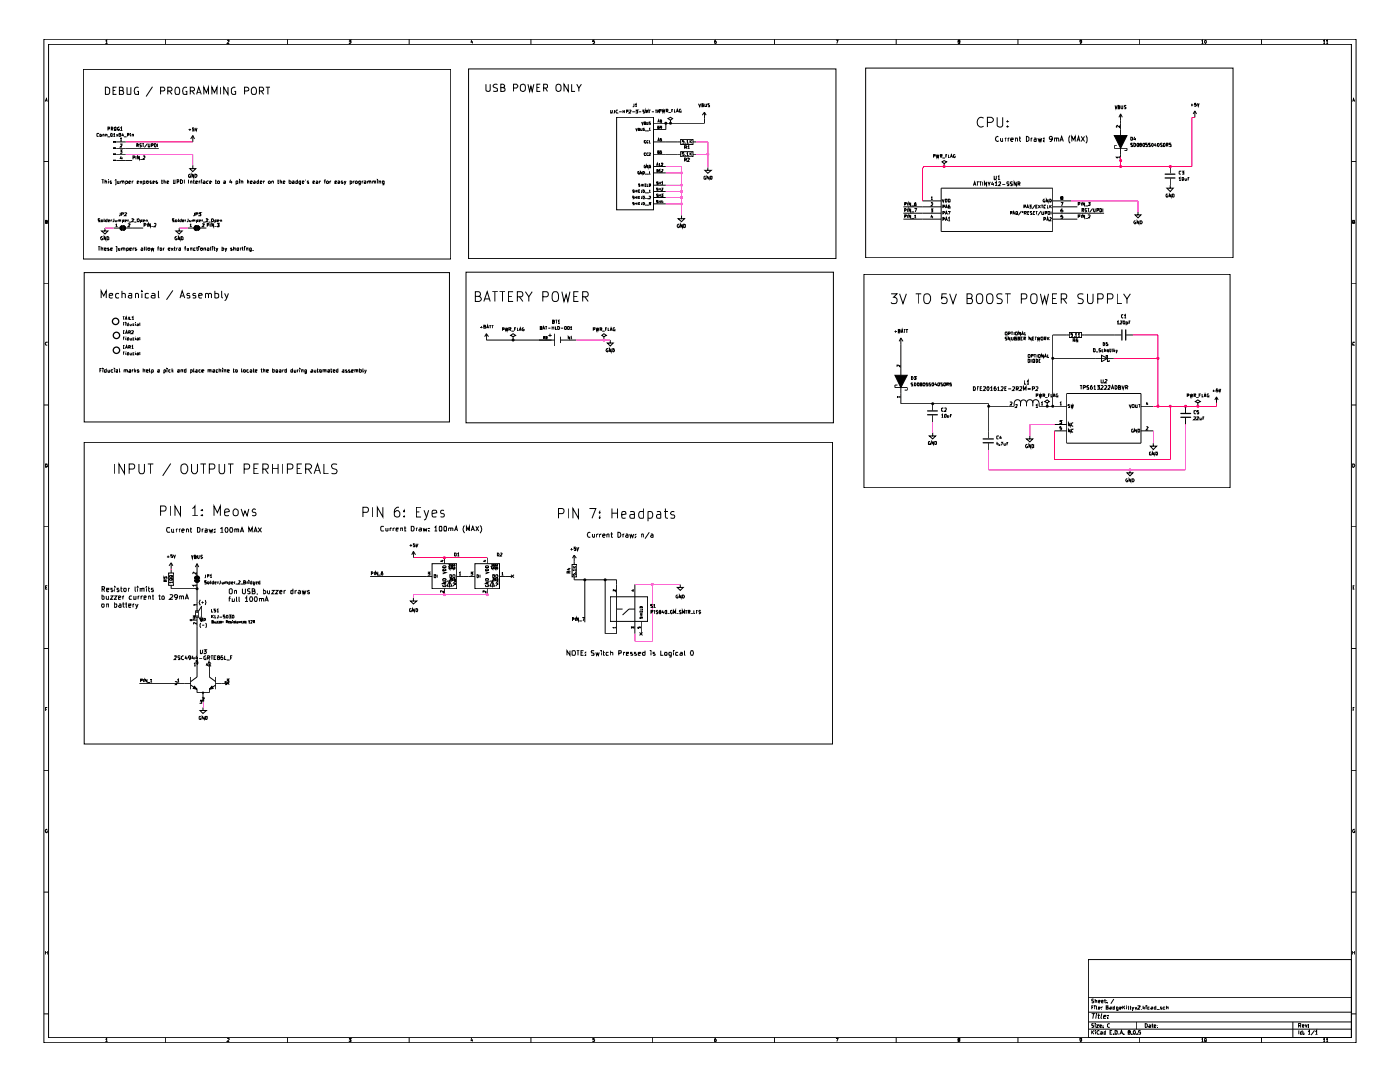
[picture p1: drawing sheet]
<svg xmlns="http://www.w3.org/2000/svg" width="279mm" height="216mm" viewBox="0 0 279 216" stroke-linecap="round" stroke-linejoin="round" font-family="sans-serif">
<g fill="none" stroke="#000" stroke-width=".2">
<path d="M8.8 7.8h261.8v200.3h-261.8zM9.7 8.8h260v198.2h-260zM16.6 13.8h73.4v37.9h-73.4zM21 8.2l.3-.2v.7M21 17.4h.5l.4 .3v.8l-.3 .3h-.6zM21 8.7h.5M22.6 18.1h.4M23.2 17.4h-.6v1.4h.6M23.8 18.1h.7v-.6l-.7-.1v1.4h.7l.2-.4-.4-.3M25.4 17.4v1.4h.7v-1.4M27.6 17.5a.48 .48 0 0 0-.7 .2l-.1 .5 .2 .6h.6v-.6h-.2M30.4 17.3l-1.2 2"/>
<path d="M32 18.2l.8-.1a.45 .45 0 0 0-.2-.7h-.6v1.4M33.1 7.8v1M33.5 18.2l.7-.1a.45 .45 0 0 0-.1-.7h-.6v1.4M33.8 18.2l.5 .6M35.1 17.5l.4-.1 .3 .2 .1 .8-.2 .4h-.6l-.1-.1-.1-.8zM37.3 17.5a.48 .48 0 0 0-.8 .2l-.1 .5 .3 .6h.6v-.6h-.3M38 18.2l.7-.1v-.5l-.2-.2h-.5v1.4M38.3 18.2l.5 .6M39.2 18.8l.5-1.4 .5 1.4M39.3 18.5h.7M40.7 18.8v-1.4l.5 1.1 .4-1.1v1.4M42.3 18.8v-1.4l.5 1.1 .5-1.1v1.4"/>
<path d="M44 17.4v1.4M45.3 8.1l.3-.1 .2 .2-.5 .5h.5M45.5 17.4v1.4l-.8-1.4v1.4M46.9 17.5l-.3-.1-.4 .3v.8l.2 .3h.6v-.6h-.2M48.8 18.2l.8-.1v-.5l-.3-.2h-.5v1.4M50.5 17.4h.3a.96 .96 0 0 1 .1 1.4h-.5a.95 .95 0 0 1 .1-1.4zM51.8 18.2l.7-.1a.45 .45 0 0 0-.1-.7h-.6v1.4M52.1 18.2l.5 .6M53 17.4h.9M53.5 17.4v1.4M57.4 7.8v1M69.6 8h.5l-.3 .3h.2l.1 .2-.2 .2-.3-.1"/>
<path d="M81.7 7.8v1M93.5 13.8h73.3v37.8h-73.3zM94.1 8l-.1 .4h.4M94.3 8.3v.4M97 16.8v1.2l.3 .2h.4l.1-.2v-1.2M99.3 16.9a.6 .6 0 0 0-.9 .2l.1 .3 .8 .3v.5h-.9M99.9 17.5l.7-.1 .1-.3-.3-.3h-.5v1.4h.6h.2l.1-.5-.4-.2M102.5 17.6h.6l.2-.3v-.2l-.2-.3h-.6v1.4M103.9 17l.4-.2 .3 .1a.88 .88 0 0 1-.1 1.3h-.2a.91 .91 0 0 1-.4-1.2zM105.4 16.8l.3 1.4 .3-1 .2 1 .3-1.4M106 7.8v1M107.1 17.5h.6"/>
<path d="M107.8 16.8h-.7v1.4h.7M108.5 17.6l.7-.1 .1-.5-.3-.2h-.5v1.4M108.8 17.6l.5 .6M111 17l.5-.2a.8 .8 0 0 1 .5 .7 .8 .8 0 0 1-.5 .7h-.3a.99 .99 0 0 1-.2-1.2zM113.4 16.8v1.4l-.8-1.4v1.4M114.1 16.8v1.4h.7M115.1 16.8l.4 .8 .5-.8M115.5 17.6v.6M118.7 8h-.4v.3h.4v.3h-.4M130.3 7.8v1M142.9 8l-.3 .2v.4h.4l-.1-.3h-.3M154.6 7.8v1"/>
<path d="M166.8 8h.5l-.3 .7M172.8 13.6h73.3v37.8h-73.3zM178.9 7.8v1M191.3 8.3v-.3l.3 .1v.2h-.4l.1 .4 .3-.1-.1-.3M203.2 7.8v1M215.9 8.3l-.3 .1-.1-.3h.4v.4l-.4 .2M227.5 7.8v1M239.8 8.2l.2-.2v.7M239.8 8.7h.4M240.6 8l.1 .2v.3l-.1 .2-.2-.2v-.3zM251.8 7.8v1M264.1 8.2l.2-.2v.7"/>
<path d="M264.1 8.7h.4M264.7 8.2l.2-.2v.7M264.7 8.7h.3M8.8 32.2h.9M9 20.3l.3-.6 .1 .6M9.1 20.1h.3M20.3 35.9h.4M20.5 35.9v.7M21 36.2l.2-.1 .1 .5M21 35.9v.7M21.6 35.9h.1M21.6 36.1v.5"/>
<path d="M22.2 36.2h-.2v.2h.2v.2h-.2M22.6 32h.5zM22.6 30.7h.5v.2h-.5zM22.6 29.5l.5 .1zM22.6 28.2h.5v.2h-.5zM23.1 32h3.3M23.1 30.8h2M23.1 29.6h8.6M23.1 28.3h2M23.2 36.1v.7l-.2 .1M23.2 35.9h.1M23.5 36.1v.5l.2-.1"/>
<path d="M23.7 36.1v.5M24 27.6l.2-.1v.6M24 28.8l.3-.1v.3l-.3 .3h.3M24 29.9h.3l-.1 .3 .1 .1v.2h-.3M24 28.1h.3M24.1 36.2h.3v.4M24.1 36.1v.5M24.2 31.2l-.2 .4h.4M24.3 31.4v.4M24.4 36.3l.3-.2 .1 .5M25.1 36.2h.3v.3l-.3 .1M25.1 36.1v.8"/>
<path d="M25.7 36.4l.3-.1-.1-.2-.2 .2v.2l.3 .1M26.4 36.1v.5M26.5 31.5h.4l-.1-.4h-.3v.7M26.6 36.1l-.2 .2M27.1 31.1v.7M27.3 29h.3v-.2l-.3-.1v.6M27.4 36.4l.3-.1-.1-.2-.2 .1v.4h.2M27.4 29l.2 .3M27.8 31.1v.7l-.3-.7v.7M28 31.8h.4M28 36.1l.3 .5M28.2 28.7h-.3v.2l.3 .3-.1 .1-.2-.1"/>
<path d="M28.3 36.1l-.3 .5M28.4 28.7h.3M28.6 31.2l.2-.1 .1 .4-.4 .3h.4M28.6 36.2h.3v.4h-.3M28.6 28.7v.6M28.6 36.1v.8M29.2 36.2h.4l-.1 .4-.3-.1zM29.4 28.7l-.6 .7M29.6 28.7l.1 .6 .2-.1v-.5M30.2 36.2h-.3v.2h.3v.2h-.3M30.3 29h.2l.1-.3h-.3v.6M30.5 36.4l.4-.1-.2-.2-.2 .1v.4h.3"/>
<path d="M30.9 28.7l.3 .1v.4l-.2 .1h-.1zM31.4 36.2l-.2-.1-.1 .3 .4 .1-.4 .1M31.5 28.7v.6M32.2 36.1h.3M32.3 35.9v.7h.2M32.7 36.2h.3v.4M32.7 35.9v.7M33.3 36.4l.4-.1-.1-.2h-.2l-.1 .4 .4 .1M34.6 35.9v.7h.3v-.7M35.3 36.3h.4l-.1-.4h-.3v.7M36 35.9l.4 .1v.4l-.1 .2h-.3zM36.8 35.9v.7"/>
<path d="M37.6 35.9v.7M38.1 36.2h.2v.4M38.1 36.1v.5M38.5 33v.7h.6l-.6 .5-.6-.5h.6M38.5 27l.3 .7M38.5 27v1.3M38.5 27l-.4 .7M38.6 36.1h.2M38.6 35.9v.6l.2 .1M39.1 36.4l.3-.1-.1-.2-.2 .1v.4h.3M39.7 36.1v.5M39.9 36.1l-.2 .2"/>
<path d="M40.1 36.1h.2M40.3 35.9h-.1v.7M40.6 36.2l.2-.1 .1 .2v.3h-.3v-.2l.3-.1M41.5 36.2l-.1-.1-.2 .2 .1 .3h.2M41.9 36.4l.3-.1-.2-.2-.1 .1v.4h.2M43 36.1h.2M43 35.9v.7h.2M43.4 36.3l.2-.2 .2 .1v.3l-.3 .1zM44.7 36.2h.3v.4h-.3v-.2l.3-.1M46 35.9l-.2 .5h.6M46.2 36.1v.5M47.1 36.2h.4v.4h-.4"/>
<path d="M47.1 36.1v.8M47.8 35.9h.1M47.8 36.1v.5M48.1 36.2h.4v.4M48.1 36.1v.5M49.4 36.2h.3v.4M49.4 35.9v.7M50 36.4l.3-.1-.1-.2-.2 .1v.4h.3M50.7 36.2h.2v.4h-.2l-.1-.2 .3-.1M51.6 35.9v.7h-.3v-.3l.1-.2 .2 .1M51.9 36.4l.4-.1-.1-.2-.3 .1v.4h.4M52.6 36.1v.5"/>
<path d="M52.8 36.1l-.2 .2M53.5 36.3l.3-.2 .2 .2-.1 .3h-.3zM54.2 36.2h.4v.4M54.2 36.1v.5M55.4 36.1h.3M55.5 35.9v.7h.2M55.9 36.2h.3v.4M55.9 35.9v.7M56.5 36.4l.4-.1-.1-.2-.3 .1v.4h.4M57.7 35.9v.7h.3l.1-.3-.1-.2-.3 .1M58.4 36.2l.2-.1 .1 .2v.3h-.3v-.2l.3-.1M59.4 35.9v.7h-.3v-.4h.3"/>
<path d="M60 36.1v.8h-.3M60 36.2l-.2-.1-.2 .2 .1 .3h.3M60.3 36.4l.4-.1-.1-.2h-.2l-.1 .4 .4 .1M61 35.9v.1M61.6 36.2h-.3v.2h.3v.2h-.3M62.4 36.4l.4-.1-.1-.2h-.2l-.1 .4 .4 .1M63.1 36.2l.2-.1 .2 .2v.3h-.4v-.2l.4-.1M63.8 36.1v.5M64 36.1l-.2 .2M64.6 36.1h.4M65 35.9h-.2v.7M65.1 36.3l.2-.2 .3 .2-.1 .3h-.3z"/>
<path d="M65.8 36.1v.5M66.1 36.1l-.3 .2M66.8 36.4l.4-.1-.1-.2-.3 .1v.4h.4M67.5 36.2h.3v.4h-.3l-.1-.2 .4-.1M68.4 36.2l-.2-.1-.1 .3 .3 .1-.3 .1M68.7 36.1l.2 .5M69 36.1l-.3 .8M69.9 36.2l.2-.1 .1 .2-.1 .3h-.2M69.9 36.1v.8M70.5 36.1v.5M70.7 36.1l-.2 .2M70.9 36.3l.2-.2 .2 .2-.1 .3h-.2z"/>
<path d="M71.9 36.1v.7l-.3 .1M71.9 36.2h-.3v.3l.3 .1M72.3 36.1v.5M72.5 36.1l-.2 .2M72.8 36.2h.2v.4h-.2l-.1-.2 .3-.1M73.4 36.2h.3v.4M73.4 36.1v.5M73.7 36.3l.3-.2v.5M74.4 36.2l.1-.1 .2 .2v.3M74.4 36.1v.5M74.7 36.3l.1-.2 .2 .1v.4M75.3 35.9h.1"/>
<path d="M75.3 36.1v.5M75.6 36.2h.4v.4M75.6 36.1v.5M76.7 36.1v.6l-.1 .2h-.3M76.7 36.2h-.4v.3l.4 .1M123.1 23.4h7.3v18.5h-7.3zM126.5 38h-.2v.1l.2 .1v.2h-.2M126.5 39.2h-.2v.2l.2 .1-.2 .2M126.7 37.9v.5M126.7 39.2v.5M126.7 38.1h.3M126.7 39.4h.3"/>
<path d="M126.9 25.6l.1 .4 .2-.4M127 37.9v.5M127 39.2v.5M127.3 37.9v.5M127.3 39.2v.5M127.4 25.8l.2-.1-.2-.1v.4h.2l-.1-.2M127.5 38.1h.1M127.5 39.4h.1M127.5 34.2l-.2 .1 .2 .5 .1-.1-.1-.2M127.7 36.7h-.2v.2l.2 .1-.1 .2-.1-.1M127.7 37.9h-.2v.5h.2M127.7 39.2h-.2v.5h.2"/>
<path d="M127.8 25.6l.1 .4h.2v-.4M128 37.9v.5h.1M128 39.2v.5h.1M128 36.7v.5M128 37h.2M128.1 24.3l.1 .5 .2-.5M128.1 34.2v.6l-.3-.6v.6M128.2 36.7v.5M128.3 34.2h.3v.2l-.1 .4h-.2zM128.3 37.9l.3 .1v.4h-.3zM128.3 39.2h.3v.5h-.3zM128.5 36.7v.5"/>
<path d="M128.6 24.6h.2v-.3h-.2v.5h.2l-.1-.2M128.6 25.6l-.3 .1 .3 .2-.3 .1M128.7 34.8h.8M128.7 26.1h.8M128.7 37h.2M128.7 38.5h.8M128.7 39.7h.8M128.8 33l-.2 .1v.4h.2l-.1-.3M128.9 28.1h-.3v.3l.1 .2 .2-.1M128.9 30.6h-.3v.4l.3-.1M129 36.7h-.3v.5h.3M129.1 24.3v.5h.2v-.5"/>
<path d="M129.2 36.7v.5h.2M129.3 33v.5l-.2-.5v.5M129.4 28.1h-.3v.4h.3M129.4 30.6h-.3l.1 .4 .2-.1M129.6 33l.2 .1-.1 .4h-.1zM129.6 28.1h.1v.5M129.6 34.3l.1-.1v.6M129.6 30.6l.1-.1 .1 .2-.3 .3h.3M129.6 25.7l.1-.1v.4M129.6 36.7l.2 .1-.1 .4zM129.6 38.1l.1-.2v.5M129.6 39.2h.1l.1 .2-.3 .3h.3"/>
<path d="M129.6 28.6h.2M129.6 34.8h.2M129.6 26h.2M129.6 38.4h.2M129.8 24.3h-.2v.3l.2 .1-.2 .1M130.4 30.8h5.4M130.4 28.3h5.4M130.4 33.2h2.5M130.4 34.5h2.5M130.4 37h2.5M130.4 38.2h2.5M130.4 39.4h2.5"/>
<path d="M131 33.1l.2-.5 .2 .5M131.1 34.1l.3-.1-.1-.2h-.2v.5l.3-.1-.1-.1M131.1 32.9h.3M131.3 28.1l.1-.5 .2 .5M131.3 24.4l.1-.5 .2 .5M131.3 30.3h.2v-.2h-.2v.5l.3-.1-.2-.2M131.3 25.4h.2v-.2h-.2v.5h.2l.1-.2-.2-.1M131.4 36.3l-.4 .1 .4 .2-.1 .2h-.3M131.4 37.5h-.4v.2l.4 .2-.4 .1M131.4 38.7l-.4 .1 .4 .3-.1 .1h-.3M131.4 28h.1M131.4 24.3h.1"/>
<path d="M131.5 32.7l.1-.1v.5M131.5 34l.2-.2v.5M131.5 33.1h.3M131.5 34.3h.4M131.5 36.3v.5M131.5 37.5v.5M131.5 38.7v.5M131.5 36.5h.3M131.5 37.7h.3M131.5 39h.3M131.8 36.3v.5M131.8 37.5v.5"/>
<path d="M131.8 38.7v.5M131.9 32.6h.4l-.4 .5h.4M132 27.6h-.2v.3l.1-.1 .1 .3h-.2M132 24.2l-.2 .1v-.4l.2 .1v.3l-.2 .1M132 33.8h.3v.2l-.4 .3h.4M132 30.1h-.2v.2h.2v.3l-.2-.1M132 25.4h-.2v-.2h.2v.3l-.1 .2M132 36.4l.2-.1v.5M132 37.5h.3l-.3 .5h.3M132 38.7h.3l-.2 .2 .2 .1v.2h-.3M132 36.8h.3M132.1 39.9l-.1 .4h.3"/>
<path d="M132.9 24.6v1.3h-2.5M133.8 24l.4-.3-.4-.3-.5 .3 .5 .3v.6M133.8 24.6h.1M135.8 30.3h2.5v1h-2.5zM135.8 27.8h2.5v1h-2.5zM138.3 30.8h.7M138.3 28.3h.7M140.6 22.4v2.2h-10.2M140.6 22.4l-.4 .6M140.6 22.4l.3 .6M141.3 33.4v.6h.6l-.6 .6-.6-.6h.6M185.8 39.4l.2-.2v.6"/>
<path d="M185.8 39.8h.3M187.8 37.5h22.3v8.7h-22.3zM188 39.7l.3 .6 .1-.6M188.4 32.6l.5-.3-.5-.3-.4 .3 .4 .3v.6M188.4 33.2h.1M188.7 39.7l.3 .1v.4l-.2 .1h-.1zM189.3 39.7l.3 .1v.5h-.2h-.1zM196.3 23.6a.82 .82 0 0 0-1 0 .82 .82 0 0 0-.3 .9l.1 .4 .3 .4 .5 .1 .4-.2M197.1 24.4l.9-.1 .2-.2v-.4l-.4-.3h-.7v2M199 23.4v1.6a.63 .63 0 0 0 1 .2l.1-1.8M199.3 27.3a.45 .45 0 0 0-.6 .4 .45 .45 0 0 0 .6 .4M199.7 27.6v.5l.2 .1 .2-.1"/>
<path d="M200.1 27.6v.6M200.6 27.6v.6M200.9 27.6l-.3 .1M201 25.2l.2 .1-.2 .1v-.2v.2M201 24.2l.2 .1h-.2v-.1v.1M201.2 27.6v.6M201.5 27.6l-.3 .1M201.7 27.9l.5-.1-.1-.2h-.3l-.1 .1v.4l.2 .1 .2-.1M202.6 27.6h.4l.1 .6M202.6 27.6v.6M203.4 27.6h.3M203.5 27.2v.9l.2 .1"/>
<path d="M204.8 27.2l.6 .3v.5l-.4 .2h-.2zM205.8 27.6v.6M206 27.6l-.2 .1M206.4 27.6h.3l.1 .6M206.8 27.8l-.4 .1 .1 .3 .3-.1M207.1 27.6l.3 .6 .2-.5 .1 .5 .2-.6M208.3 28.1v.1M208.3 27.6v.1M208.5 39.7h-.2l-.2 .3a.22 .22 0 0 0 .2 .3 .22 .22 0 0 0 .3-.2h-.2M209.2 39.7v.6l-.4-.6v.6M209.5 39.7h.2a.33 .33 0 0 1 .1 .4 .33 .33 0 0 1-.3 .2zM210 27.6l-.1 .2h-.4l-.1-.4 .2-.2 .4 .2-.2 .7-.3 .1"/>
<path d="M210.4 27.6h.4l.1 .6M210.4 27.6v.6M210.9 27.7v-.1h.3l.1 .6M211.5 28.2l.4-1 .3 1M211.6 27.9h.5M211.9 39.5l-.2-.2 .3-.1v.3l-.3 .1 .1 .2 .3-.1-.1-.2M213.6 27l-.3 .5v.6l.3 .5M213.9 28.2v-1l.3 .7 .4-.7v1M214.9 28.2l.4-1 .2 1M215 27.9h.4M215.8 27.2l.6 1M216.4 27.2l-.6 1"/>
<path d="M216.7 27l.3 .5v.6l-.3 .5M222.4 27h2.5l-1.3 2.6zM222.9 29.1h-.5v.5h2.5v.4h-.5M223.5 31.4h-.7l.2 .2M223.5 25v.4l-.5-.4-.2 .2 .1 .2M223.5 31.2v.4M223.6 22.7v4.3M223.6 29.6v2.4M223.6 22.7l-.3 .7M223.6 22.7l.4 .7M233.5 35.6v1.9h.6l-.6 .7-.6-.7h.6M233.5 33.2v1.4"/>
<path d="M238.5 22.1l-.4 .6M238.5 22.1v1.3M238.5 22.1l.3 .6M269.7 32.2h.9M270 20.3l.1-.6 .3 .6M270 20.1h.3M8.8 56.5h.9M9.1 44.3l.3-.1v-.2h-.3v.6h.3v-.3h-.1M16.8 54.4h72.9v29.8h-72.9zM19.6 49.2h.4M19.8 49.2v.8M20.2 59.5v-1.5l.5 1.1 .5-1.1v1.5"/>
<path d="M20.2 49.6l.3-.1v.5M20.2 49.2v.8M20.9 49.7h.3l-.1-.2h-.2v.4h.2M21 45.5v.6h.5l-.5 .6-.7-.6h.7M21.7 49.5l-.2 .1 .3 .2-.1 .2-.2-.1M21.8 59l.7-.1v-.3l-.4-.1-.3 .2 .1 .7h.6M22.1 49.7h.3v-.2l-.3 .1v.4l.3-.1M22.6 45.5h1.3M23.1 44.8l.1-.1v.6M23.1 45.3h.4M23.3 49.5v.6l-.1 .1M23.3 49.2v.1"/>
<path d="M23.7 49.5v.4h.2M23.7 58.6l-.4-.1-.2 .3 .1 .6h.5M23.9 49.5v.5M24.3 49.6l.3-.1v.5M24.3 49.5v.5M24.3 58.6l.5-.1 .2 .2v.8M24.3 58v1.5M24.4 45a.47 .47 0 0 0-.4 .5 .47 .47 0 0 0 .4 .5M24.4 45v.9M24.6 45v1a.47 .47 0 0 0 .5-.5 .47 .47 0 0 0-.5-.5M24.6 49.6h.3v.4M25.1 45.5h3.5"/>
<path d="M25.3 49.9h.3l-.1-.4h-.2v.7M25.6 44.7h.3v.1l-.4 .5h.4M25.7 58.6h.6v.9M25.9 49.7h.3v-.2l-.3 .1v.4l.3-.1M26.3 58.9l-.6 .1-.1 .1v.2l.3 .2 .4-.1M26.5 49.5v.5M26.8 49.5l-.3 .1M27 58.6l.5-.1 .1 .2v.8M27 58.5v1M27.2 49.5h-.2v.2l.3 .1-.2 .2-.1-.1M28.1 49.5l.4 .1v.4M28.3 58v.2"/>
<path d="M28.3 58.5v1M28.5 49.7h-.4l.1 .3 .3-.1M28.7 44.9h.4l.1-.2-.5-.1v.7M28.8 49.2l.1 .8M29.2 49.2v.8M29.4 44.6v.7M29.5 49.6l.3-.1 .1 .3-.2 .2zM29.7 58.6h-.7v.8h.7M30 44.6v.7l-.3-.7v.7M30.2 49.5l.1 .5 .1-.4 .2 .4 .1-.5M30.2 45.3h.5M30.3 58.6l.4-.1 .2 .2v.8"/>
<path d="M30.8 44.7h.3v.2l-.3 .4h.3M30.9 58.9l-.6 .1-.1 .1v.2l.2 .2 .5-.1M31.5 49.5h.2M31.6 58v1.3l.2 .2M31.7 49.2l-.2 .1v.7M32 49.5l.3 .1v.3h-.3zM32.6 49.5v.5M32.8 49.5l-.2 .1M33.6 49.7h.3v-.2l-.3 .1v.2l.1 .2 .2-.1M34.2 49.5l.4 .5M34.5 58l-1.3 1.8M34.6 49.5l-.4 .5"/>
<path d="M34.8 49.5h.2M34.8 49.2v.7l.2 .1M35.3 49.5v.5M35.4 49.5l-.1 .1M35.7 49.5h.3v.5M35.8 45.5v.6h.6l-.6 .6-.7-.6h.7M35.9 59.5l.5-1.5 .5 1.5M36 49.7h-.3l.1 .3 .2-.1M36 59.1h.7M36.8 49.5h.3M37.1 49.2h-.1v.8M37.4 49.5v.4h.2"/>
<path d="M37.5 45.5h1.2M37.6 49.5v.5M37.9 44.8l.2-.1v.6M37.9 58.6l-.4-.1-.2 .2 .1 .3 .5 .1v.3h-.6M37.9 45.3h.4M38 49.6l.3-.1v.5M38 49.5v.5M39 49.5l-.4 .1v.3h.4M39.1 58.6l-.5-.1-.1 .2 .1 .3 .5 .1v.3h-.6M39.2 49.5h.3M39.2 45.9v-.9a.51 .51 0 0 0-.5 .5 .51 .51 0 0 0 .5 .5M39.3 49.2v.7l.2 .1"/>
<path d="M39.4 45v1a.47 .47 0 0 0 .5-.5 .47 .47 0 0 0-.5-.5M39.7 59l.6-.1-.1-.4h-.4l-.1 .2v.6l.1 .2 .5-.1M39.7 49.2v.1M39.7 49.5v.5M39.9 45.5h1.3M40 49.6l.3-.1 .1 .3-.2 .2zM40.4 44.7h.3l.1 .1-.5 .5h.5M40.7 49.6l.3-.1v.5M40.7 49.5v.5M41 58.6l.4-.1 .2 .2v.8M41 58.5v1M41.4 44.9h.3v-.2l-.3-.1v.7"/>
<path d="M41.4 49.5l.3 .1v.4M41.6 58.7l.2-.2 .4 .2v.8M41.7 49.7h-.3v.3l.3-.1M41.9 44.6v.7M42 49.2l.1 .8M42.4 49.2v.1M42.4 49.5v.5M42.6 44.6v.7l-.3-.7v.7M42.6 49.5h.4M42.8 49.2v.7l.2 .1M42.8 45.3h.4M42.9 58.6l.4-.1 .3 .3v.6h-.7"/>
<path d="M42.9 58v1.5M43.1 49.5l.2 .5M43.3 44.6h.4l-.1 .2 .1 .1v.3h-.4M43.5 49.5l-.4 .7M44.2 58v1.3l.3 .2M44.3 49.5l.4 .1v.2l-.2 .2-.2-.1M44.3 49.2v.8M44.8 58.5l.5 1M44.9 49.5l.2 .5M45.3 49.5l-.4 .7M45.6 58.5l-.5 1.3-.3 .2M46.3 49.5l-.3 .1 .4 .2-.1 .2-.3-.1"/>
<path d="M46.6 49.6l.3-.1v.5M46.6 49.2v.8M47.3 49.6l.3-.1-.1 .5-.2-.1zM48 49.5v.5M48.2 49.5l-.2 .1M48.3 49.5h.3M48.4 49.2v.6l.2 .2M48.8 49.2v.1M48.8 49.5v.5M49.1 49.6l.4-.1v.5M49.1 49.5v.5M50.2 49.9h-.4l.1-.4h.3v.6l-.4 .1"/>
<path d="M50.5 49.9v.1M93 54.3h73.3v30.1h-73.3zM94.9 59.1h.6l.3-.1 .1-.4-.2-.3-.8-.1v2h.7l.5-.4a.6 .6 0 0 0-.6-.7M96.7 59.6h1M98.3 58.2h1.1M98.8 58.2v2M99.7 58.2h1.1M100.3 58.2v2M101.5 59.1h.6M102.4 58.2h-.9v2h.9M103.2 59.2l1-.1a.56 .56 0 0 0-.2-.9h-.8v2M103.7 59.2l.6 1"/>
<path d="M104.9 58.2l.6 1 .7-1M105.5 59.2v1M108.3 59.2l1-.1a.56 .56 0 0 0-.2-.9h-.8v2M110.4 58.3h.8a1.28 1.28 0 0 1-.2 1.9l-.6-.1a1.45 1.45 0 0 1 0-1.8zM112.1 58.2l.5 2 .4-1.4 .3 1.4 .4-2M114.5 59.1h.7M115.4 58.2h-.9v2h.9M116.3 59.2l.9-.1a.56 .56 0 0 0-.2-.9h-.7v2M116.7 59.2l.7 1M126.5 40.4h-.2v.2l.2 .1v.1h-.2M126.7 40.4v.4M126.7 40.6h.3"/>
<path d="M127 40.4v.4M127.3 40.4v.4M127.5 40.6h.1M127.7 40.4h-.2v.4h.2M128 40.4v.4h.1M128.3 40.4h.3v.4h-.3zM128.7 40.9h.8M129.5 40.4h.3l-.1 .2h.1v.2h-.3M130.4 40.7h2.5M131.4 40h-.4v.2l.4 .1-.2 .2-.2-.1M131.5 40v.5M131.5 40.3h.3"/>
<path d="M131.8 40v.5M132.3 40.2v.3M136 43v.6h.6l-.6 .6-.7-.6h.7M172.4 54.7h73.1v42.6h-73.1zM177.8 58.6h1.2l-.7 .7h.3l.4 .4-.1 .8-.8 .1-.3-.3M179.5 58.6l.7 2 .7-2M180.3 41.3h7.5M180.3 42.5h7.5M180.3 43.7h7.5M180.5 41.9h.3l.1-.1-.4-.2v.7M180.5 43.2h.2l.2-.2-.4-.1v.6M180.5 40.8h.2l.2-.3-.4-.1v.6"/>
<path d="M181.1 40.4v.6M181.1 41.6v.7M181.1 42.9v.6M181.7 41.6v.7l-.3-.7v.7M181.7 42.9v.6l-.3-.6v.6M181.7 40.4v.6l-.3-.6v.6M181.9 42.3h.5M181.9 43.6h.5M181.9 41.1h.5M182.5 41.6h.4l-.2 .7M182.5 43l.2-.1v.6M182.5 43.5h.3"/>
<path d="M182.7 58.6h1.2M182.8 40.4h-.1l-.2 .3 .1 .3h.2v-.3l-.3 .1M183.3 58.6v2M184.1 40.1h3.7M184.4 58.9a.71 .71 0 0 1 .8-.3 .71 .71 0 0 1 .5 .6 1.24 1.24 0 0 1-.5 1.4 .63 .63 0 0 1-.8-.7zM185.8 40.5h.3v.3l-.3 .3h.3M185.8 41.7h.3l-.1 .2h.1v.4h-.3M186 42.9l-.2 .4h.4M186.1 43.1v.5M188.2 41.3l.3-.1-.1-.3h-.2v.6M188.2 42.5h.1l.2-.2-.3-.1v.6M188.2 43.7h.2l.1-.1-.3-.2v.7"/>
<path d="M188.7 41.5l.1-.6 .3 .6M188.7 42.8l.1-.6 .3 .6M188.7 44.1l.1-.7 .3 .7M188.7 41.4h.3M188.7 42.6h.3M188.7 43.8h.3M188.9 58.6h-.9l-.1 1 .3-.3h.4l.2 .2 .2 .2-.2 .8-.6 .1-.3-.3M189.2 42.2h.4l-.2 .6M189.3 43.6l.1-.2v.7M189.3 44.1h.3M189.5 40.9l-.2 .2v.4h.3l-.1-.3-.2 .1M189.5 58.6l.7 2 .7-2"/>
<path d="M193 59.6l.8-.1 .2-.4-.2-.4-.8-.1v2h.8l.3-.4a.46 .46 0 0 0-.4-.6M194.9 58.9l.4-.3 .6 .1a1.34 1.34 0 0 1-.2 1.9l-.6-.1a1.72 1.72 0 0 1-.2-1.6zM197 58.9l.3-.3 .6 .1a1.34 1.34 0 0 1-.2 1.9l-.6-.1a1.72 1.72 0 0 1-.1-1.6zM200 58.7l-.7-.1-.3 .2-.1 .3a.95 .95 0 0 0 1 .6l.1 .3-.1 .5h-1M200.6 58.6h1.1M201.1 58.6v2M201.6 42.5h.3l.1-.3h-.4v.6M202.1 42.8l.2-.6 .3 .6M202.2 42.6h.3M202.7 42.3h.4l-.1 .5-.3-.1zM203.8 59.6h.8a.55 .55 0 0 0 .3-.5 .55 .55 0 0 0-.3-.5h-.8v2M203.8 42.1l-.6 .9"/>
<path d="M203.9 42.3h.4M204 42.5l.1-.2 .1 .2M204.1 42.2v.1M204.3 41.3h.4v-.4h-.4v.6M204.4 42.5h.3l.1-.2-.4-.1v.6M204.6 42.5l.2 .3M204.8 41.5l.3-.6 .2 .6M204.9 41.4h.4M205.1 42.5h.2M205.4 42.2h-.3v.6h.3M205.4 40.9h.4l-.2 .3h.2v.3h-.4M205.8 58.9l.3-.3 .6 .1a1.34 1.34 0 0 1-.2 1.9l-.6-.1a1.72 1.72 0 0 1-.1-1.6z"/>
<path d="M205.9 42.2h-.3v.2l.3 .1v.3h-.3M206.2 42.5h.3M206.5 42.2h-.3v.6h.3M206.5 40.9l-.5 .8M206.7 41.3h.3M206.7 42.2h.3M206.9 42.2v.6M207 40.9h-.3v.6h.3M207.2 40.9l.4 .6M207.6 58.6l.5 2 .4-1.5 .3 1.5 .5-2M207.6 40.9l-.4 .6M207.7 42.1l-.6 .9"/>
<path d="M207.8 40.9h.3M207.9 42.2l.1 .6h.2v-.6M208 40.9v.6M208.3 43.7h.4l-.1-.3h-.3v.7M208.6 42.5h.3v-.3h-.3v.6M208.7 41l-.3-.1-.1 .2v.3l.4 .1M208.9 44.1l.2-.7 .2 .7M208.9 43.8h.4M209 40.9v.6h.3M209.2 42.2l.3 .1-.1 .5h-.2zM209.5 43.5l.2-.1 .1 .2-.4 .5h.4M209.5 40.9v.6"/>
<path d="M209.6 41.2l.2 .3M209.8 42.2v.6M209.8 40.9l-.3 .4M210 59.6h.7M210.1 40.1h3.6M210.1 41.3h4.9M210.1 42.5h10.2M210.1 43.7h4.9M210.9 58.6h-.9v2h.9M211.7 40.4h.4l-.2 .7M211.8 59.6h.8a.55 .55 0 0 0 .3-.5 .55 .55 0 0 0-.3-.5h-.8v2M212 43h-.2l-.1 .2 .3-.1 .1 .2-.1 .3-.3-.1"/>
<path d="M212 41.7h-.1l-.2 .2 .1 .4h.2v-.4l-.3 .1M212.2 59.6l.7 1M215.2 40.8l.3-.1v-.3h-.3v.6M215.2 43.2l.3-.1v-.2h-.3v.6M215.9 40.4v.6M215.9 42.9v.6M215.9 41.9h.4l-.1-.3h-.3v.7M216 41.9l.3 .4M216.2 58.7a.79 .79 0 0 0-1.1 .3l.2 .5 .7 .2 .2 .3-.2 .5-.1 .1-.8-.1M216.4 40.4v.6l-.3-.6v.6M216.4 42.9v.6l-.3-.6v.6M216.6 43.6h.5"/>
<path d="M216.6 41.1h.5M216.9 41.7h-.4v.2l.4 .2-.2 .2-.2-.1M217 58.6v1.6l.2 .3 .3 .1 .5-.1 .1-.3v-1.6M217 41.6h.4M217.2 40.4h.3l-.1 .3h.1v.2h-.3M217.2 43h.3l-.3 .5h.3M217.2 41.6v.7M218.1 41.6l-.6 .8M218.2 41.6v.5l.2 .2 .2-.1v-.6M218.9 41.9h.3v-.3h-.3v.7M219.1 59.6h.7a.55 .55 0 0 0 .4-.5 .55 .55 0 0 0-.4-.5h-.7v2M219.5 41.6l.3 .1v.5l-.1 .1h-.2z"/>
<path d="M220.1 41.6v.7M221 59.6h.8a.55 .55 0 0 0 .3-.5 .55 .55 0 0 0-.3-.5h-.8v2M223 58.6v2h.9M224.2 58.6l.7 1 .7-1M224.9 59.6v1M227.1 42.3v.6h.6l-.6 .6-.6-.6h.6M269.7 56.5h.9M270 44.3h.2l.1-.3h-.3v.6h.3l.1-.2-.2-.1M9.4 68.4l-.2-.1-.2 .2 .2 .4h.2M19.9 73.9h.3M20.3 73.5h-.4v.8M20.5 73.5v.1"/>
<path d="M20.5 73.8v.5M21.2 73.8l-.3 .1 .1 .4 .2-.1M21.2 73.5v.8M21.5 73.8v.4h.4M21.9 73.8v.5M22.6 73.8h-.4l-.1 .2 .2 .3 .3-.1M22.8 73.5v.1M22.8 73.8v.5M23.2 73.8h.3v.5M23.5 74h-.3v.3l.3-.1M23.8 73.5l.1 .8M24.8 73.9h.3v.4"/>
<path d="M24.8 73.8v.5M25.1 73.9h.3v.4M25.8 73.8h.2v.5M26 74l-.3 .1 .1 .2 .2-.1M26.4 73.8v.5M26.6 73.8l-.2 .2M26.9 73.5v.8M27 74l.1 .3M27.1 73.8l-.2 .2M27.7 73.8l-.3 .1 .1 .1h.2v.2h-.3M28.6 73.9l.3-.1v.5M28.6 73.5v.8"/>
<path d="M29.2 74h.4l-.1-.2h-.3v.4h.3M29.8 73.5v.7l.2 .1M30.3 74.2h.3l-.1-.4h-.2v.7M31.5 73.8h.3v.5M31.8 74h-.3v.3l.3-.1M32.7 74.2l.2 .1 .2-.2-.1-.3h-.3v.7M33.3 73.5v.1M33.3 73.8v.5M34 73.8h-.3v.2l.1 .3 .2-.1M34.3 73.5v.8M34.4 74l.2 .3M34.6 73.8l-.3 .2"/>
<path d="M35.4 73.8h.4v.5M35.8 74h-.4l.1 .3 .3-.1M36.1 73.9l.3-.1v.5M36.1 73.8v.5M37.1 73.8h-.3v.4h.3M37.1 73.5v.8M38 74.2l.2 .1 .2-.2-.1-.3h-.3v.7M38.6 73.5l.1 .8M39.1 73.8h.2v.5M39.3 74l-.3 .1 .2 .2 .1-.1M40 73.8h-.3v.2l.1 .3 .2-.1M40.3 74h.4l-.1-.2-.3 .1v.3h.3"/>
<path d="M41.5 73.9h.4v.4M41.5 73.8v.5M41.9 73.9l.2-.1v.5M42.5 73.8h.3v.5M42.8 74h-.3v.3l.3-.1M43.5 73.8l-.4 .1 .1 .4 .3-.1M43.7 73.9l.4-.1v.5M43.7 73.5v.8M44.4 73.5v.1M44.4 73.8v.5M44.7 73.9l.4-.1v.5M44.7 73.8v.5"/>
<path d="M45.4 74h.4l-.1-.2h-.3v.4h.3M46.5 73.8h.3M46.6 73.5v.7l.2 .1M47 73.8l.4 .1v.3h-.4zM48.2 73.5v.7l.2 .1M48.6 73.8l.4 .1v.3l-.3 .1-.1-.2zM49.6 73.8h-.3l-.1 .2 .2 .3 .2-.1M49.9 73.8l.3 .1v.4M50.2 74h-.3l.1 .3 .2-.1M50.5 73.8h.3M50.6 73.5v.7l.2 .1M50.9 74h.4v-.2l-.4 .1v.3h.4"/>
<path d="M52 73.8h.4M52.2 73.5v.7l.2 .1M52.6 73.9l.3-.1v.5M52.6 73.5v.8M53.2 74h.3v-.2h-.3v.4h.3M54.4 73.8h.3v.4h-.3M54.4 73.5v.8M55.1 73.9h.3l-.1 .4-.2-.1zM55.7 73.8l.4 .1v.4M56.1 74h-.4l.1 .3 .3-.1M56.4 73.8v.5M56.6 73.8l-.2 .2"/>
<path d="M57.2 73.8h-.3v.4h.3M57.2 73.5v.8M58.4 73.8l-.4 .1v.3h.4M58.4 73.5v.8M58.7 73.8v.4h.4M59.1 73.8v.5M59.4 73.8v.5M59.6 73.8l-.2 .2M59.8 73.5v.1M59.8 73.8v.5M60.2 73.9l.3-.1v.5M60.2 73.8v.5"/>
<path d="M61.2 74.2h-.4l.1-.4h.3v.7h-.4M62.1 73.8h.3v.5M62.4 74l-.4 .1 .1 .2 .3-.1M62.7 73.8v.4h.3M63 73.8v.5M63.3 73.8h.2M63.4 73.5v.7l.1 .1M63.8 73.8l.3 .1-.1 .4-.2-.1zM64.5 73.9h.3v.4M64.5 73.8v.5M64.8 73.9l.3-.1v.5M65.4 73.8h.3v.5"/>
<path d="M65.7 74h-.3l.1 .3 .2-.1M66 73.8h.2M66.1 73.5v.7l.1 .1M66.5 74h.3v-.2h-.3v.4h.3M67.4 73.8l-.3 .1v.3h.3M67.4 73.5v.8M68.4 73.8h.2v.5M68.6 74l-.3 .1 .1 .2 .2-.1M69.2 73.8l-.2 .2 .3 .2h-.3M69.8 73.8l-.2 .2 .3 .2h-.3M70.1 74h.4v-.2l-.4 .1v.3h.4M70.8 73.9h.4v.4"/>
<path d="M70.8 73.8v.5M71.2 73.9l.2-.1v.5M71.8 73.8h.3l.1 .2-.2 .3-.2-.1M71.8 73.5v.8M72.4 73.5l.1 .8M72.8 73.8l.1 .5M73.1 73.8l-.3 .7M96.6 60.2l.6-2 .6 2M97.1 66.6v1.3h13.6M97.1 66.6l-.4 .6M97.1 66.6l.4 .6M102.4 67.2l.5-.3-.5-.3-.5 .3 .5 .3v.7"/>
<path d="M102.4 67.9h.1M108.5 67.4h.2l.1-.2h-.3v.4M108.9 67.3l.2-.1v.4M108.9 67.2l.4 .1-.4 .3h.4h-.4M109.4 66.9h.7M109.8 66.6v.6M110.7 66.6v2.4M111.9 67.9h3.1M111.9 67.2v1.2M113.7 67.2v.4l-.3-.4v.4M113.9 67.3l.1-.1v.4M113.9 67.6h.3"/>
<path d="M120.5 67.2l.5-.3-.5-.3-.4 .3 .4 .3v.7M120.5 67.9h.1M121.8 67.9v.5h.6l-.6 .6-.6-.6h.6M178.6 74.9h2.5l-1.3 2.4zM179.1 76.8h-.5v.5h2.5v.5h-.6M179.6 79.2h-.6l.2 .2M179.6 72.9v.3l-.3-.3h-.3v.3M179.6 79v.4M179.8 67.4l-.4 .7M179.8 67.4v7.5M179.8 77.3v3.3h17.5v.5M179.8 67.4l.4 .7"/>
<path d="M200.6 66.3l.4-.1v.6h-.4zM201 67.3h-.4v.2l.4 .1-.1 .3h-.3M201.3 66.6l.3-.1-.1-.3h-.2v.6M201.5 67.3v.6l-.3-.6v.6M201.8 66.2h.3M201.9 67.3l.1 .6 .2-.1v-.5M202 66.2v.6M202.4 66.2v.6M202.5 67.5h.3v-.2h-.3v.6h.3l.1-.2-.2-.2M202.6 66.3l.4-.1v.6h-.4zM203.2 67.5h.2l.1-.2h-.3v.6h.2l.1-.3-.2-.1M203.7 66.2v.6l-.4-.6v.6"/>
<path d="M203.7 67.5h.2M203.8 66.8l.3-.6 .2 .6M203.9 66.7h.4M204.1 67.3h-.4v.6h.4M204.3 67.6l.4-.2-.1-.1h-.3v.6M204.4 67.6l.3 .3M204.5 66.2v.6h.3M205.2 70.8l.3-.1v.6l-.3-.1zM205.2 71.7l.3 .1v.5h-.1h-.2zM205.8 67.3v.6l-.4-.6v.6M205.8 71.7v.6M205.9 71h.3v-.3h-.3v.6"/>
<path d="M206 67.5h.3M206.1 71.8h.4l-.1 .5h-.3zM206.4 67.3h-.4v.6h.4M206.4 70.7h.3M206.5 70.7v.6M206.5 67.3h.4M206.7 67.3v.6M206.8 71.7a.34 .34 0 0 1 .3 .3 .34 .34 0 0 1-.3 .3zM207 70.7v.6M207 67.3l.1 .6 .2-.5 .1 .5 .2-.6M207.2 70.8l.4-.1v.6l-.4-.1zM207.4 72h.2"/>
<path d="M207.6 71.7h-.2v.6h.2M207.8 67.3h.3v.6h-.3l-.1-.2zM208.2 70.7v.6l-.3-.6v.6M208.4 71.3l.3-.6 .1 .6M208.4 67.6l.3-.1v-.2h-.3v.6M208.5 71.2h.3M208.6 67.6l.1 .3M209.1 70.7v.6h.2M209.1 67.3v.6M209.2 67.5l.2 .4M209.4 67.3l-.3 .3M210.1 71.5h12.2"/>
<path d="M212.9 78.5h14.8v9.9h-14.8zM213.4 66.3h2.5v1h-2.5zM213.4 66.8h-3.3v14.3M215.9 66.8h7.9M219.8 70.9l1.2 .6-1.2 .7zM220.8 71.2v-.3h.2v1.3h.4v-.4M224.7 66.8h1.4M242.8 79.2l-.4 .6M242.8 79.2v1.2M242.8 79.2l.3 .6M270.4 68.4l-.4-.1v.1v.5h.4M8.8 80.8h.9"/>
<path d="M9.1 92.6h.3v.1v.4l-.2 .2zM16.8 88.3h149.4v60.2h-149.4zM22.8 92.6v1.9M24.8 92.6v1.9l-1.1-1.9v1.9M25.8 93.6h.7a.55 .55 0 0 0 .4-.5 .55 .55 0 0 0-.4-.5h-.7v1.9M27.7 92.6v1.5l.4 .4 .6-.1 .1-.3v-1.5M29.5 92.6h1.1M30 92.6v1.9M34.1 92.5l-1.6 2.5M36.2 92.8a.71 .71 0 0 1 .7-.2 .71 .71 0 0 1 .6 .6 1.24 1.24 0 0 1-.5 1.3 .7 .7 0 0 1-.9-.7zM38.2 92.6v1.5a.62 .62 0 0 0 1 .3l.2-.3v-1.5M40 92.6h1.1"/>
<path d="M40.6 92.6v1.9M41.8 93.6h.7a.55 .55 0 0 0 .4-.5 .55 .55 0 0 0-.4-.5h-.7v1.9M43.7 92.6v1.5l.4 .4 .6-.1 .1-.3v-1.5M45.5 92.6h1.1M46 92.6v1.9M48.7 93.6h.8a.55 .55 0 0 0 .3-.5 .55 .55 0 0 0-.3-.5h-.8v1.9M50.7 93.5h.6M51.6 92.6h-.9v1.9h.9M52.4 93.6h.7a.52 .52 0 0 0 .5-.5 .52 .52 0 0 0-.5-.5h-.7v1.9M52.9 93.6l.6 .9M54.4 92.6v1.9M54.4 93.5h1.1"/>
<path d="M55.5 92.6v1.9M56.4 92.6v1.9M57.4 93.6h.6a.52 .52 0 0 0 .5-.5 .52 .52 0 0 0-.5-.5h-.6v1.9M59.3 93.5h.6M60.2 92.6h-.9v1.9h.9M61 93.6l.9-.1 .3-.3v-.3l-.4-.3h-.8v1.9M61.5 93.6l.7 .9M62.7 94.5l.7-1.9 .6 1.9M62.9 93.9h.9M64.6 92.6v1.9h1M67.3 92.7a.79 .79 0 0 0-1.1 0v.4a1.19 1.19 0 0 0 1 .7l.1 .3a.73 .73 0 0 1-1.1 .3M186.1 86.3v.7h.6l-.6 .6-.6-.6h.6"/>
<path d="M186.1 80.6v1.3M186.1 82.8v1.5M197.2 88.4v1.4M201.6 80.3h.4l-.4 .5h.4M202.6 80.7h.4v.3l-.4 .3h.4M203.7 81.1v-.7a.59 .59 0 0 1 .6-.6 .59 .59 0 0 1 .5 .6v.7M203.7 80.4a.64 .64 0 0 0-.6-.6 .64 .64 0 0 0-.7 .6v.7h-5.2v6.3M204.9 80.4a.64 .64 0 0 1 .6-.6 .64 .64 0 0 1 .7 .6M205.5 87v.6h.6l-.6 .6-.7-.6h.7M206.1 80.4a.64 .64 0 0 1 .6-.6 .64 .64 0 0 1 .6 .6M206.1 80.4v.7M206.7 80.9l.3-.2v.6"/>
<path d="M206.7 81.3h.4M207.4 80.4v.7h5.5M207.8 80.4l.2-.2v.6M207.8 80.8h.3M209 80.4l.4-.3-.4-.3-.5 .3 .5 .3v.7M209 81.1h.1M210.4 86h2.5M210.4 84.7h2.5M211.5 83.9h.4l-.3 .2 .3 .2v.2h-.4M211.5 80.4l.2-.2v.6M211.5 80.8h.4M211.8 85.1h-.3v.4l.3-.1 .1 .2-.2 .2-.2-.1"/>
<path d="M213.5 80.7l-.4 .1 .4 .3v.2h-.4M213.6 84.4v.6l-.4-.6v.6M213.6 85.6v.6l-.4-.6v.6M213.7 80.7l.2 .6 .1-.4 .1 .4 .1-.6M214.2 84.5l-.2-.1-.2 .1v.4l.2 .1h.2M214.2 85.7l-.3-.1-.1 .2v.3l.4 .1M225.3 80.7l.3 .6 .2-.6M225.5 93.8v.6h.6l-.6 .6-.6-.6h.6M225.9 80.8h.5l-.1 .5-.4-.1zM226.2 85.6l-.4 .1 .1 .5h.3l-.1-.2M226.6 80.7l.1 .6h.2v-.6M226.9 85.6v.6l-.5-.6v.6"/>
<path d="M227.1 85.6l.4 .1-.1 .5h-.3zM227.2 80.7h.3M227.4 80.7v.6M227.7 81.1h2.5M227.7 86h2.5M228.8 85.2l.2-.1 .1 .2-.4 .5h.4M228.9 80.2l-.1 .4h.3M229.1 80.4v.4M230.2 88.4v.6h.6l-.6 .7-.6-.7h.6M236.6 81.1v1.3M236.6 83.4v1.3M239.1 80.4l.5-.3-.5-.3-.6 .3 .6 .3v.7"/>
<path d="M239.1 81.1h.1M269.7 80.8h.9M270 92.6h.2l.2 .2-.3 .5h-.1zM8.8 105.1h.9M9.1 117.2h.3M9.4 116.9h-.3v.7h.3M20.4 117.6h.4l.1-.5-.5-.1v1.1M20.4 118.7v.9h.3l.1-.5-.2-.2-.2 .1M20.6 117.6l.3 .5M21.2 118.9l.1 .7 .3-.1M21.3 117.7l.4-.1v-.2h-.4v.6h.4M21.6 118.9v.7"/>
<path d="M22.1 118.9h.5l-.5 .7h.5M22.5 117.4h-.4v.2l.4 .1 .1 .2-.2 .2-.3-.1M22.8 118.9h.5l-.5 .7h.5M22.9 117v.1M22.9 117.4v.7M23.7 119.2h.4v-.2h-.4v.6h.4M23.7 117.4h-.3l-.1 .2 .4 .1v.3h-.4M24.1 117.4h.3M24.2 117v.9l.2 .2M24.5 118.9v.7M24.8 117.4l.4 .1v.4l-.2 .2h-.2l-.1-.3zM24.8 118.9l-.3 .3"/>
<path d="M25.6 117.4v.7M25.9 117.4l-.3 .2M26.3 119l-.3-.1-.2 .3 .1 .4h.4M26.7 118.9v.7l.4-.1M27 117v.9l.1 .2M27.1 118.9v.7M27.5 117v.1M27.5 117.4v.7M27.6 118.9v.7M27.8 118.9l-.2 .3M28 117.5l.3-.1v.7M28 117.4v.7"/>
<path d="M28.1 118.9v.7M28.3 117.6l.1-.2h.3v.7M28.5 118.9h-.2l-.2 .3M28.7 119.2h.5l-.1-.3-.4 .1v.6h.5M29.2 117v.1M29.2 117.4v.7M29.6 119.1l.2-.2 .2 .1v.6M29.6 117.4h.3M29.6 118.9v.7M29.7 117v.9l.2 .2M30.3 118.9h.4M30.5 118.7v.9h.2"/>
<path d="M30.6 117.4h-.3l-.1 .2 .4 .1v.3h-.4M31.6 118.9h.4M31.8 118.7v.9h.2M32 102h.8a.55 .55 0 0 0 .4-.5 .55 .55 0 0 0-.4-.5h-.8v1.9M32.5 118.9h.1l.2 .3-.1 .4-.4-.1v-.4zM33.7 114.3h1v2.5h-1zM33.9 105.4h-.6a.5 .5 0 0 0 0 .6 .5 .5 0 0 0 .6 .1M33.9 118.7h.4l.2 .2-.7 .7h.7M34 101v1.9M34.2 112.3l-.5 .6M34.2 112.3v1.2M34.2 113.7v.6"/>
<path d="M34.2 116.8v.7h5.1M34.2 112.3l.3 .6M34.2 105.5l.1 .7 .4-.1M34.7 105.5v.7M35.2 105.5v.7M35.4 105.5l-.2 .3M35.4 119.1l-.4 .1-.2-.1 .1-.4h.4l.1 .1-.1 .7-.4 .1M35.8 119.1l.1-.2 .3 .1v.6M35.8 105.5v.7M35.8 118.9v.7M36 105.5l-.2 .3M36 101v1.9l-1.1-1.9v1.9"/>
<path d="M36.2 119.1l.2-.2 .2 .1v.6M36.3 105.9l.5-.1-.2-.3-.3 .2v.3l.1 .2h.3M37 119.6l.3-.9 .3 .9M37 119.3h.5M37.2 105.7l.2-.2 .2 .2v.5M37.2 105.5v.7M38 105.5h.3M38.1 105.3v.7l.2 .2M38.4 101.5l.5-.5v1.9M38.4 102.9h1.1M38.8 115.7h1a.51 .51 0 0 1-.5 .5 .51 .51 0 0 1-.5-.5zM38.9 115.2a.51 .51 0 0 1 .6-.3 .51 .51 0 0 1 .3 .5h-1z"/>
<path d="M39.1 115.4h.5v.5h-.5zM39.2 116.8h-.7l.1 .2M39.2 114.2v.4l-.6-.4-.1 .1 .1 .2M39.2 116.6v.4M39.3 112.5v2.5M39.3 116.2v6.1M39.3 112.5l-.3 .7M39.3 112.5l.4 .7M39.4 105.3h.3l.2 .1v.6l-.2 .2h-.3zM40 119.8h-.1a.62 .62 0 0 0 .1 .9M40.3 102.7v.2l-.1-.1 .1-.1v.2M40.3 101.7v.2l-.1-.1 .1-.1v.2"/>
<path d="M40.3 105.5v.7M40.6 105.5l-.3 .3M40.9 119.8l.2 .4-.2 .5M40.9 105.6h.5v.6h-.5v-.3l.5-.1M41.7 105.5l.2 .7 .2-.4 .2 .4 .2-.7M42.7 102.9v-1.9l.7 1.3 .6-1.3v1.9M42.9 106.1v.1M42.9 105.6v.1M44 105.5l.3-.2v.9M44 106.2h.6M44.8 102.2l1-.1-.3-.5h-.4l-.2 .1-.1 1 .3 .2 .6-.1M45 105.4l.1-.1a.47 .47 0 0 1 .4 .4 .47 .47 0 0 1-.4 .5l-.2-.3z"/>
<path d="M45.7 119.4h.3M45.9 105.4l.1-.1a.47 .47 0 0 1 .5 .4 .47 .47 0 0 1-.5 .5l-.2-.3zM45.9 117.5l.5 .1v.7l-.2 .2-.4-.2v-.7zM46 119.1l-.2 .1v.8M46.4 119.4v.6l.4-.1M46.6 101.8l.3-.2h.2l.4 .2a.92 .92 0 0 1-.1 1 .52 .52 0 0 1-.9-.3zM46.8 117.9h.4v.6M46.8 117.8v.7M46.8 119.4v.6M46.9 105.7v-.2l.4 .2v.5M46.9 105.5v.7M47.2 119.1v.8l.2 .1"/>
<path d="M47.3 105.7l.1-.2 .2 .1v.6M47.7 119.1v.8l.2 .1M48 106.2l.3-.9 .3 .9M48 106h.6M48.1 101.6l.5 1.3 .3-.9 .4 .9 .4-1.3M48.4 117.5v.8l.2 .2 .4-.2v-.8M48.9 119.3l.3-.2v.9M49.7 106.2v-.9l.3 .7 .3-.7v.9M49.9 117.6l-.3-.1-.2 .1 .1 .3a.43 .43 0 0 1 .4 .5h-.5M49.9 119.2l.1-.1a.47 .47 0 0 1 .4 .4 .47 .47 0 0 1-.4 .5l-.2-.3zM50.3 118l.5-.1-.1-.4h-.4v1h.5l.1-.4-.2-.1M50.7 106.2l.3-.9 .3 .9"/>
<path d="M50.8 106h.5M50.8 119.2l.1-.1a.47 .47 0 0 1 .5 .4 .47 .47 0 0 1-.5 .5l-.1-.3zM51 101.7l-.2-.1a.43 .43 0 0 0-.5 .4l.1 .1 .4 .1a.35 .35 0 0 1 .3 .4 .35 .35 0 0 1-.3 .3l-.5-.1M51.3 118.4v.3M51.5 105.3l.7 .9M51.8 119.5h.4v.5M51.8 119.4v.6M52.2 119.5h.4v.5M52.2 105.3l-.7 .9M52.5 117.9l.3-.1 .2 .2v.4h-.5M52.5 117.5v1M53 119.8h.5"/>
<path d="M53.4 117.8v.5l.1 .2 .3-.1M53.8 117.8v.7M54.2 117.8h.5l-.5 .7h.5M55 117.8h.5l-.5 .7h.5M55.8 118.1h.5l-.1-.3-.4 .1v.5h.5M56.7 117.8v.7M57 117.8l-.3 .2M58.5 117.9h-.5v.5h.5M58.5 117.5v1M58.9 117.8v.7M59.2 117.8l-.3 .2M59.6 117.9l.2-.1 .2 .2v.5"/>
<path d="M60 118.1l-.5 .1 .1 .3 .4-.1M60.3 117.8l.2 .7 .2-.5 .1 .5 .3-.7M61.8 117.9l-.3-.1-.2 .2 .1 .1h.3l.1 .3h-.5M72.4 102.2h.8a.55 .55 0 0 0 .3-.5 .55 .55 0 0 0-.3-.5h-.8v2M73.9 115h12.3M74.1 114.4h.3l.1-.1-.4-.2v.7M74.4 101.2v2M74.7 114.1v.7M75.4 114.1v.7l-.4-.7v.7M75.5 114.8h.5M76.4 114.1a.35 .35 0 0 0-.3 .3 .35 .35 0 0 0 .2 .4l.1-.4-.2-.1-.1 .2M76.4 101.2v2l-1.1-2v2"/>
<path d="M76.6 105.1l-.4-.1-.2 .2 .1 .7h.5M77 105.4v.5h.4M77.4 105.4v.6M77.8 105.4v.6M78.2 105.4h-.3l-.1 .1M78.4 105.4v.6M78.8 105.4l-.4 .1M79 105.6l.5-.1v-.1h-.5v.5l.5 .1M79.6 101.2l-.5 .1a1.53 1.53 0 0 0-.3 1.7l.3 .2 .6-.2a.79 .79 0 0 0-.2-1.1h-.4l-.4 .4M79.9 105.4h.4v.6M79.9 105.4v.6M80.6 103v.2"/>
<path d="M80.6 101.9v.2M80.6 105.4h.5M80.8 105v1h.3M82.1 105l.5 .1 .1 .4-.1 .4-.2 .1h-.3zM82.5 119.3v.6h.7l-.7 .6-.6-.6h.6M82.5 110l-.3 .7M82.5 110v1.3M82.5 110l.4 .7M83.1 102.1h.6M83.1 105.4v.6M83.4 105.4l-.3 .1M83.7 105.4h.4v.6h-.4l-.1-.3 .5-.2"/>
<path d="M84 101.2h-.9v2h.9M84.5 105.4l.1 .6 .2-.5 .2 .5 .2-.6M84.6 101.8l.5 1.4M85.4 114.2h.4l-.2 .2h.2v.4h-.4M85.6 101.8l-.6 1.8-.4 .2M85.6 105.9v.1M85.6 105.4h.1M86.2 112.5h4.9v5h-4.9zM86.2 102.5l1-.2-.1-.4-.6-.1-.3 .3 .1 1h.8M86.7 114.7l.3 .1-.1 .5h-.2zM86.7 105.3l.3-.3v1M86.7 106h.5"/>
<path d="M87.2 114.7v.6M87.8 105h.3l.1 .2-.1 .8h-.3l-.1-.2zM88.1 111.8h.4M88.3 111.7v.4l-.5-.1M88.3 116.1h.7l-.7 .4h.7M88.3 115.6l.2-.2h.4l.1 .4h-.7zM88.3 114.1l.7 .2-.7 .2M88.3 113.1l.2-.2h.4l.1 .3h-.7zM88.4 116.7v.3h.5l.1-.2h-.3M88.4 113.6a.39 .39 0 0 1 .6 .2h-.7zM88.5 117.9v.4l-.3-.4h-.3v.3M88.6 101.9l-.4-.1-.3 .3 .1 .3 .6 .2v.5h-.7"/>
<path d="M88.7 105h.3l.1 .2-.1 .8h-.3l-.1-.2zM88.7 111.3v1.2M88.7 117.5v1.2M89.2 115.9h1M89.5 105.4h.5v.6M89.5 105.4v.6M89.6 112.7l.2-.1-.2 .4h.2M89.7 115.9l.5 1.1h-1zM89.7 115.7v1.5M89.8 113.2v.4l-.2-.4v.4M89.8 114.7l.3 .1-.1 .5h-.2zM89.9 115.7h.1l.1-.3h-.2v.5"/>
<path d="M89.9 113.6l.1-.4 .1 .4M90 112.6l.1 .1v.3h-.1zM90 105.4h.4v.6M90 113.5h.1M90 115.7l.1 .2M90.3 112.7l.1-.1 .1 .2-.3 .2h.3M90.4 114.8h.4l-.1 .5-.3-.1zM90.5 115.4h-.2l.1 .5v-.2M90.5 113.2v.4l-.3-.4v.4M90.6 115.6h.2v-.2h-.2v.5l.3-.1-.1-.2M90.6 113.2h.2l-.1 .4-.2-.2zM90.6 115.9h.3"/>
<path d="M90.6 116.5h.3M90.7 106l.4-1 .2 1M90.8 105.7h.4M90.9 116.7v-.2l-.5 .5M90.9 116.2v-.3l-.5 .6M91.1 115h3.7M91.6 114.3l.2-.1v.6M91.6 114.8h.4M92.7 104.9a1.26 1.26 0 0 0 0 1.5M93.1 106v-1l.3 .7 .3-.7v1M93.9 114.2h.5l-.3 .2h.2l.1 .3-.5 .1M94 106l.4-1 .3 1"/>
<path d="M94.1 105.7h.5M94.8 112.5h4.9v5h-4.9zM95 105l.5 1M95.2 114.7h.2l.1 .2-.1 .4h-.2zM95.5 105l-.5 1M95.8 104.9a1.02 1.02 0 0 1 0 1.5M95.8 114.7v.6M96.6 111.8h.4M96.8 111.7v.4l-.4-.1M96.9 116.7l.1 .3h.5v-.3l-.3 .1M96.9 116.1h.6l-.6 .4h.6M96.9 115.5l.4-.1 .2 .1v.3h-.6z"/>
<path d="M96.9 114.1l.6 .2-.6 .2M96.9 113.7a.31 .31 0 0 1 .4-.2 .31 .31 0 0 1 .2 .3h-.6zM96.9 113l.4-.1 .2 .1v.2h-.6zM97 117.9v.4l-.4-.4-.2 .1 .1 .2M97.2 111.3v1.2M97.2 117.5v1.2M97.7 115.9h1M98.1 112.7l.2-.1v.2l-.2 .2h.2M98.3 115.9l.4 1.1h-1zM98.3 115.7v1.5M98.3 113.2v.4l-.2-.4v.4M98.3 114.7l.4 .1-.1 .5h-.3z"/>
<path d="M98.4 115.7l.3-.2-.3-.1v.5M98.4 113.6l.1-.4 .2 .4M98.4 113.5h.2M98.5 115.7l.2 .2M98.8 112.7l.1-.1-.1 .4h.1M98.9 113.2v.4l-.1-.4v.4M99 115.4l-.2 .1v.3l.1 .1v-.2M99 114.7h.3l.1 .1-.1 .5-.4-.1zM99.1 113.2l.3 .1-.1 .3-.2-.1zM99.1 115.9h.3M99.1 116.5h.3M99.2 115.6h.2v-.2h-.2v.5l.2-.1-.1-.2"/>
<path d="M99.2 112.6l.1 .4h-.2zM99.4 116.7v-.2l-.5 .5M99.4 116.2v-.3l-.5 .6M99.7 115h2.6M100.1 114.3l.2-.1v.6M100.1 114.8h.4M102 114.7l.6 .6M102.6 114.7l-.6 .6M111.5 102.5h.7a.55 .55 0 0 0 .4-.5 .55 .55 0 0 0-.4-.5h-.7v1.9M113.4 101.5v1.9M114.2 112.6h.9v2.5h-.9zM114.6 115.1v.6h8.5v10.7h-2.3v-10.7"/>
<path d="M114.6 110.8l-.3 .6M114.6 110.8v1.8M114.6 110.8l.4 .6M115.4 101.5v1.9l-1.1-1.9v1.9M116.7 115.7v8.5M117.6 101.5h1.3l-.8 1.9M117.8 106.3a.45 .45 0 0 0-.6 .4 .45 .45 0 0 0 .6 .4M118.2 106.5v.6l.2 .1 .3-.1M118.7 106.5v.7M119.1 106.5v.7M119.4 106.5l-.3 .2M119.7 103.2v.2"/>
<path d="M119.7 102.1v.3M119.7 106.5v.7M120 106.5l-.3 .2M120.3 106.9l.5-.1-.2-.3-.3 .2v.4l.1 .1 .3-.1M121.1 106.6h.4v.6M121.1 106.5v.7M121.8 119.1h7.4v4.9h-7.4zM121.9 106.5h.4M122 106.2v.9l.3 .1M122.1 101.5v1.9M122.1 102.4h1.1M122.8 117.6v.4l-.3-.4-.1 .4"/>
<path d="M123.2 101.5v1.9M123.3 106.2a.52 .52 0 0 1 .6 .5 .52 .52 0 0 1-.6 .5zM124.1 102.7l.8-.1-.1-.5h-.5l-.2 .3 .1 .9h.6M124.3 106.5v.7M124.6 106.5l-.3 .2M124.9 106.6l.3-.1 .1 .2v.5M125.3 106.8h-.3l-.2 .2 .2 .2 .3-.1M125.7 106.5l.2 .7 .1-.5 .3 .5 .1-.7M125.8 102.1h.7l.1 1.3M126.2 117.7h.3M126.4 117.6v.4l-.4-.2M126.6 102.6l-.8 .1a.45 .45 0 0 0 .1 .7l.7-.1"/>
<path d="M126.7 116.6v9.8M126.8 107.1v.1M126.8 106.6v.1M128 106.6h.4v.6M128 106.5v.7M128.4 102.1h-.6l-.3 .4 .1 .8h.8M128.4 101.5v1.9M129.3 102.1h.8l.2 .4-.2 .8h-.8M129.3 102.1v1.9M129.6 106.2l-.9 1.3M129.9 106.6l.3-.1 .1 .2v.5M130.3 106.8h-.3l-.2 .2 .2 .2 .3-.1"/>
<path d="M131.1 102.1h.7l.1 1.3M131.9 102.6l-.8 .1a.45 .45 0 0 0 .2 .7l.6-.1M132.5 102.1h.8M132.8 101.5v1.6l.1 .2 .4 .1M134.6 102.1h-.4l-.4 .3 .2 .3 .6 .1v.5h-.8M135.8 116.6v.6h.6l-.6 .6-.6-.6h.6M269.7 105.1h.9M270 117.2h.2M270.3 116.9h-.3v.7h.3M8.8 129.4h.9M20.4 120.5l.4 .1v.4l-.2 .2h-.2l-.1-.3zM21.2 120.6l.4-.1v.7"/>
<path d="M21.2 120.5v.7M22.8 120.5h.4l.1 .2-.1 .5-.4-.1M22.8 120.2v1M23.7 120.5h.4l.1 .7M24.2 120.8h-.4l-.1 .1 .1 .3 .4-.1M24.4 120.5h.4M24.6 120.2v.8l.2 .2M25 120.5h.4M25.2 120.2v.9l.2 .1M25.7 120.9l.4-.1v-.3h-.4v.6h.4M26.5 120.5v.7M26.8 120.5l-.3 .2"/>
<path d="M27 120.5l.3 .7M27.6 120.5l-.4 .9-.2 .1M27.8 136.4h10.3M28.1 135.8h.3v-.3h-.3v.6M28.7 135.5v.6M29.3 135.5v.6l-.4-.6v.6M29.4 136.2h.5M30 135.7l.2-.2v.6M30 136.1h.3M35 136.1h.3l-.3 .5h.3M35.4 135.7l.2-.2v.6M35.4 136.1h.4"/>
<path d="M35.6 136.4h.1M37.9 123.6l.4 .3M38.1 123.7h1.2M38.1 136.7l1.2 .8M38.1 135.1v2.4M38.3 123.6l-.4 .3M38.5 122.9h.4l-.3 .2 .3 .3-.2 .2-.2-.1M38.7 132.5l.2-.2v.6M38.7 132.9h.4M38.8 136.9l.5 .6-.7-.1zM39.2 120.7h-.6l.2 .1M39.2 124.2v.3l-.6-.3 .1 .3"/>
<path d="M39.2 120.5v.3M39.2 122.1h.4M39.3 132.6h.1M39.3 122.7v12.4l-1.2 .9M39.3 137.5v.7h2.5v-.7M39.5 131.8h-.3v.3h.3l-.1 .4-.2-.1M39.7 121.9h-.7v1.2h.7M39.7 121.9v1.2M39.7 121.9l.6-1v3.2l-.6-1M39.9 139.7h.4l-.2 .2 .2 .1v.3l-.4-.1M40 124v-.6l.2 .4 .2-.4v.6M40.1 124.3l-.2 .3v.4l.2 .3"/>
<path d="M40.2 120.2h.5M40.3 139.3h.5l-.5 .5h.5M40.3 124.8h.5M40.4 120v.4M40.4 138.1l.2 .1v.1l-.2-.1zM40.5 138.2l.1 1.9M40.7 123.7h.3v-.2l-.3-.1v.6M41 124.3l.2 .2v.6l-.2 .2M41.4 132.3l-.2 .4h.3M41.4 132.5v.4M41.5 132.4l.6 .6M41.8 132.6h.1"/>
<path d="M41.8 131.8l-.2 .4h.4M41.8 132.6v2.5l1.2 .9M41.9 132v.5M42.1 132.4l-.6 .6M42.3 136.9l.2 .5-.7 .1zM42.3 124.1h.2v-.3h-.2v.5h.2l.1-.1-.1-.1M42.8 124v.2h.2M43 136.4h2.5M43 136.7l-1.2 .8M43 124v.3M43 135.1v2.4M43.2 124h.3l-.3 .3h.3"/>
<path d="M43.6 124h.3l-.3 .3h.3M44 124.2l.2-.2-.2 .1 .1 .2 .1-.1M44.5 124v.3M44.6 124l-.1 .1M44.9 136.6l.4-.1-.1-.2h-.3v-.3h.3l.6 .6M45.2 124.1l.2-.2-.2-.1v.5M45.3 135.5h.4l-.3 .3h.3v.3h-.4M45.3 124.1l.1 .2M45.5 136.4h.1M45.6 124.2l.2-.1v-.1h-.2v.2h.2M45.8 136l-.6 .6M46.2 124h-.2l.2 .3-.2-.1"/>
<path d="M46.4 123.8v.1M46.4 124v.3M46.9 124l-.3 .1 .3 .1h-.3M46.9 124h.3M47 123.8v.4l.2 .1M47.4 124h.1v.3M47.5 124.1l-.2 .1 .1 .1 .1-.1M47.8 124.3v-.3h.2v.3M48.4 124h-.2v.2h.2M48.6 124.2l.2-.2h-.2v.3l.2-.1M48.9 120h.6M49.1 124.2v.1"/>
<path d="M49.1 124v.1M49.7 124v-.2v.5M49.7 124.3h.2M50.1 123.9l.2-.1-.2 .5h.2M50.6 124.1h.2v-.3h-.2v.5M50.7 124.1l.1 .2M52.9 120l.3-.9 .3 .9M113.7 129.8v1l-.5-1v1M114.2 129.9h.6v.5l-.1 .4-.5-.1zM114.3 123.6h.2l.1-.2-.3-.2v.7M114.8 123.2v.7M115.1 129.8h.5"/>
<path d="M115.4 129.8v1M115.4 123.2v.7l-.3-.7v.7M115.6 123.9h.5M115.9 130.3h.4M116.2 123.2h.4l-.2 .7M116.5 129.8h-.6v1h.6M116.9 130.7v.1M116.9 130.2v.1M118.6 129.8h-.5v.5h.4l.1 .3-.1 .2h-.5M118.9 130.2l.2 .6 .1-.5 .2 .5 .2-.6M120 129.8v.1M120 130.2v.6"/>
<path d="M120.4 130.2h.3M120.4 129.8v.9l.3 .1M121.5 130.2h-.5l-.1 .1 .1 .5h.5M121.9 130.3h.4v.5M121.9 129.8v1M122.8 125.3h-.4h.1M122.8 125.1v.2M123.1 121.5h1.1M123.5 130.3h.5l-.1-.5h-.4v1M124.4 130.2v.6M124.8 130.2h-.3l-.1 .1M125 130.4l.4-.1v-.1h-.4v.6h.4"/>
<path d="M126 125.4v-.3l.3 .2v-.2h.2v.3M126.2 130.2h-.3v.2h.2l.2 .3-.4 .1M126.7 121.5h-1.2l-1.3 1.2M127 130.2h-.4v.2h.3l.1 .3-.4 .1M127.3 125.1v.2h.2v-.2l.3 .1-.1 .1M127.4 130.4l.5-.1-.1-.1-.4 .1v.4l.4 .1M127.6 126.2l.6 .6M127.7 123.1v.3l.3-.1v-.2l.2 .1-.1 .2M127.7 121.9v.2h.5v-.2M127.7 121.1l.4-.1 .1 .3h-.5zM127.7 122.9h.5M127.7 122.6h.5"/>
<path d="M127.7 122.4h.5M128 122v.1M128 122.6v.3M128 124v2.4M128.2 121.5v.2h-.5M128.2 126.2l-.6 .6M128.7 129.8v1h-.4v-.6h.4M129.9 129.8v.1M129.9 130.2v.6M130.7 130.2h-.4v.2h.3l.2 .3-.5 .1M131.9 129.8v1h.5M132.7 130.2h.4v.6h-.4z"/>
<path d="M134 130.8h-.4v-.6h.4v.7l-.1 .2h-.3M134.4 129.8v.1M134.4 130.2v.6M135.3 130.2h-.4l-.1 .1 .1 .5h.4M135.8 130.2l.4 .1v.5h-.4v-.4l.4-.1M136.6 129.8v.9l.2 .1M138 129.8a.47 .47 0 0 1 .4 .5 .47 .47 0 0 1-.4 .5l-.2-.4zM269.7 129.4h.9M8.8 153.7h.9M9.1 141.5h.3M9.4 141.2h-.3v.7M40.5 141.2v.6h.7l-.7 .6-.6-.6h.6"/>
<path d="M269.7 153.7h.9M270 141.5h.2M270.3 141.2h-.3v.7M8.8 178h.9M9.4 165.6v-.1a.33 .33 0 0 0-.3 .2 .33 .33 0 0 0 .1 .4h.2v-.3M269.7 178h.9M270.3 165.6l-.1-.1-.2 .1v.4l.2 .2 .2-.1v-.3h-.2M9.1 189.8v.7M9.1 190.1h.3M9.4 189.8v.7M217.2 191.5h52.5v15.5h-52.5zM217.2 199h52.5"/>
<path d="M218.2 199.4h-.3v.3l.3 .1-.1 .3-.2-.1M218.6 199.7h.3v.4M218.6 199.3v.8M219.2 199.9l.4-.2h-.4v.3h.3M219.8 199.9l.4-.1-.1-.2-.3 .1v.3h.4M220.3 199.6h.4M220.5 199.3v.7l.2 .1M220.9 199.7h.1M222.3 199.3l-.6 1M270 190.1h.3M270 189.8v.7M270.3 189.8v.7"/>
<path d="M8.8 202.3h.9M21 207.4l.3-.2v.6M21 207.8h.5M33.1 207v1.1M45.3 207.2l.5 .1-.5 .5h.5M57.4 207v1.1M69.6 207.2h.5l-.3 .3 .3 .1v.1h-.5M81.7 207v1.1M94.1 207.1l-.1 .5h.4M94.3 207.4v.4M106 207v1.1M118.7 207.2h-.4v.3h.4v.2h-.4"/>
<path d="M130.3 207v1.1M142.9 207.2l-.3 .2v.4l.4-.1v-.2l-.4 .1M154.6 207v1.1M166.8 207.2h.5l-.3 .6M178.9 207v1.1M191.3 207.5l-.1-.3h.4l-.1 .3h-.3v.3l.4-.1-.1-.2M203.2 207v1.1M215.9 207.5l-.4 .1v-.4h.4l-.1 .6h-.3M217.2 205.4h52.5M217.2 203.9h52.5M217.2 202h52.5M217.9 205.6v.8"/>
<path d="M217.9 201h.2M217.9 202.3h.6M218 205.9l.3 .5M218.2 204.3h-.3v.3l.3 .1-.1 .3-.2-.1M218.2 200.7h-.3v.7M218.3 202.3l-.2 .9M218.3 205.6l-.4 .4M218.5 200.7v.1M218.5 201v.4M218.6 204.3h.1M218.6 204.5v.5M218.6 205.6v.1"/>
<path d="M218.6 205.9v.5M218.8 202.6l-.1 .6M218.8 204.5h.4l-.4 .5h.4M218.8 200.7v.6l.2 .1M218.9 202.3v.1M219.1 202.6h.4M219.2 201.2l.4-.1-.1-.1h-.3v.4h.3M219.3 202.3l-.1 .9h.2M219.4 205.7a.38 .38 0 0 0-.5 .2 .38 .38 0 0 0 .2 .5l.3-.1M219.5 204.8l.3-.1-.1-.2-.2 .1v.3h.3M219.7 205.9h.3v.5h-.3v-.3l.3-.1M219.8 201.4h.1"/>
<path d="M219.8 201h.1M219.9 202.3l-.2 .8 .2 .1M220.2 204.9v.1M220.2 204.6h.1M220.2 202.9l.5-.1v-.2h-.4l-.1 .5 .4 .1M220.7 205.6v.8h-.4v-.5h.4M220.8 201h.3v-.3h-.3v.7h.3l.1-.2-.2-.2M220.9 200v.1M221.1 203.1v.1M221.1 202.6v.1M221.4 204.3h-.1l-.3 .1v.4l.3 .2 .1-.1M221.5 201h.3v.4h-.3l-.1-.2 .4-.1"/>
<path d="M221.5 205.9h.3M222 205.6h-.5v.8h.5M222.2 206.3v.1M222.5 200.7v.7h-.4v-.4h.4M222.5 205.6l.5 .2-.1 .6h-.4zM223.1 201.4h-.3v-.4h.3v.5l-.3 .1M223.3 206.3v.1M223.5 201.2l.3-.1-.1-.1h-.2v.4h.2M223.6 206.4l.2-.8 .3 .8M223.6 206.1h.4M224.1 200.7v.7M224.2 206.3v.1"/>
<path d="M224.2 201l.3 .4M224.5 200.7l-.4 .4M224.8 200.7v.1M224.8 201v.4M225.1 201h.2M225.2 200.7v.7h.1M225.3 205.9l-.1-.2 .2-.1 .2 .2-.1 .1h-.3v.5h.3l.1-.3-.2-.2M225.5 201h.3M225.6 200.7v.7h.2M225.8 206.3v.1M225.9 201l.2 .4M226.3 201l-.4 .6"/>
<path d="M226.4 205.6l.2 .3-.1 .5h-.2l-.1-.2v-.4zM226.5 201l.2 .4 .2-.4M226.9 203.9v1.5M226.9 206.3v.1M227.1 200.8l.4-.1v.2l-.5 .5h.5M227.5 207v1.1M227.6 205.6h-.3l-.1 .3h.4v.4h-.4M227.8 201.4h.1M228.1 200.7v.7M228.2 201.1l.3 .3M228.5 201l-.4 .2M228.6 204.3l.4 .1v.4l-.3 .2h-.1z"/>
<path d="M228.7 200.7v.1M228.7 201v.4M229.3 204.6h.4v.4M229.4 201h-.3v.4h.3M229.7 204.7l-.5 .1 .2 .2 .3-.1M229.7 201h.3v.4h-.3v-.2l.3-.1M229.8 204.5h.4M230 204.3v.6l.2 .1M230.3 204.8l.4-.1-.1-.2-.3 .1v.3h.4M230.7 200.7v.7h-.3l-.1-.4h.4M230.8 201.5h.6M231 204.9v.1"/>
<path d="M231 204.6h.1M231.9 201h-.3l.1 .2h.2v.2h-.3M232.5 201h-.4l.1 .4h.3M232.8 201h.3v.4M232.8 200.7v.7M239.8 207.4l.2-.2v.6M239.8 207.8h.4M240.4 207.3h.3v.5l-.3-.1zM251.8 207v1.1M258 203.9v3.1M259.2 204.6h.4l-.1-.4h-.3v.8M259.2 205.6v.8"/>
<path d="M259.4 204.6l.2 .4M259.9 205.6v.8h-.4v-.5h.4M259.9 204.7l.4-.1-.1-.1h-.3v.4h.3M260.2 206.3v.1M260.2 205.9h.1M260.5 204.5l.2 .5 .2-.5M261.1 205.9l.2-.3v.8M261.1 206.4h.4M261.1 204.9v.1M261.1 204.5v.1M262.3 205.6l-.6 .9M262.5 205.9l.3-.3v.8"/>
<path d="M262.5 206.4h.4M264.1 207.4l.2-.2v.6M264.1 207.8h.4M264.7 207.4l.2-.2v.6M264.7 207.8h.3M269.7 202.3h.9"/>
<circle cx="90.6" cy="112.8" r=".17"/>
<circle cx="98.5" cy="112.8" r=".17"/>
</g>
<g fill="none" stroke="#000" stroke-width=".25">
<path d="M232.5 35.5h2M232.5 34.8h2M223.9 65.8v2.1M224.7 65.8v2.1M185.1 82.8h2M185.1 82h2M196.2 88.3h2M196.2 87.6h2M235.7 83.3h1.9M235.7 82.5h1.9"/>
<circle cx="23.1" cy="64.1" r=".64"/>
<circle cx="23.2" cy="66.9" r=".64"/>
<circle cx="23.2" cy="69.9" r=".64"/>
</g>
<g fill="#000">
<path d="M22.6 32h.5zM22.6 30.7h.5v.2h-.5zM22.6 29.5l.5 .1zM22.6 28.2h.5v.2h-.5zM222.4 27h2.5l-1.3 2.6zM24.2 45.1l.2-.1v1a.47 .47 0 0 1-.4-.4 .47 .47 0 0 1 .2-.5zM24.6 45a.47 .47 0 0 1 .5 .5 .47 .47 0 0 1-.5 .5zM39 45.1l.2-.1v1a.51 .51 0 0 1-.5-.4 .51 .51 0 0 1 .3-.5zM39.4 45a.47 .47 0 0 1 .5 .5 .47 .47 0 0 1-.5 .5zM178.6 74.9h2.5l-1.3 2.4zM39.1 115.4h.5v.5h-.5zM38.8 115.7h1a.51 .51 0 0 1-.5 .5 .51 .51 0 0 1-.5-.5z"/>
<path d="M38.9 115.2a.51 .51 0 0 1 .6-.3 .51 .51 0 0 1 .3 .5h-1zM38.8 136.9l.5 .6-.7-.1zM42.3 136.9l.2 .5-.7 .1z"/>
</g>
<g fill="none" stroke="#f0f" stroke-width=".2">
<path d="M25.1 30.8h13.4v2.2M132.9 39.4h3.1M132.9 37h3.1M132.9 38.2h3.1M132.9 33.2h3.1v9.8M132.9 34.5h3.1M139 30.8h2.3M139 28.3h2.3v5.1M21 45.5h1.6M35.8 45.5h1.7M132.9 40.7h3.1M213.7 40.1h13.4v2.2"/>
<path d="M115 67.9h6.8M186.1 84.3v2M210.4 84.7h-4.9v2.3M230.2 86v2.4M236.6 84.7v9.1h-39.4v-4M97.2 118.7l.1 .1v-.1h-14.8v.6M126.7 116.6h9.1M130.2 116.6v11.4h-3.5v-1.6M40.6 140.1l-.1 1.1"/>
</g>
<path d="M25.1 28.3h13.4M223.6 31.4v1.8M238.5 23.4h-.6v9.8h-53.6v.3h-.2v6.6M222.3 71.5h8.8M226.1 66.8h5v14.3M233.5 81.1v10.6h-23.1v-5.7M242.8 80.4v.7h-12.6M34.2 113.5v.2M82.5 111.3h14.7" fill="none" stroke="#f00" stroke-width=".2"/>
<path d="M97 118.4h.4v.5h-.4z" fill="#f0f"/>
<path d="M39.1 117.2h.4v.5h-.4z" fill="#000"/>
<g fill="#f0f">
<path d="M130 116.4h.4v.4h-.4z"/>
<path d="M88.5 118.4h.4v.5h-.4z"/>
</g>
<path d="M88.5 111.1h.4v.4h-.4z" fill="#f00"/>
<path d="M116.5 115.5h.4v.4h-.4zM120.6 115.5h.4v.4h-.4z" fill="#000"/>
<g fill="#f0f">
<path d="M135.8 38h.4v.4h-.4z"/>
<path d="M135.8 39.2h.4v.4h-.4z"/>
</g>
<path d="M132.7 24.4h.4v.4h-.4z" fill="#000"/>
<g fill="#f0f">
<path d="M135.8 40.5h.4v.4h-.4z"/>
<path d="M141.1 30.6h.4v.4h-.4z"/>
</g>
<path d="M102.2 67.6h.4v.5h-.4z" fill="#000"/>
<g fill="#f0f">
<path d="M120.3 67.6h.4v.5h-.4z"/>
<path d="M135.8 36.7h.4v.5h-.4z"/>
<path d="M135.8 34.3h.4v.4h-.4z"/>
</g>
<path d="M133.6 24.4h.4v.4h-.4zM209.9 71.3h.4v.4h-.4zM185.9 80.3h.4v.5h-.4zM197.1 80.8h.4v.5h-.4zM208.8 80.8h.4v.5h-.4zM209.9 80.8h.4v.5h-.4z" fill="#000"/>
<g fill="#f00">
<path d="M223.4 33h.4v.5h-.4z"/>
<path d="M233.3 33h.5v.5h-.5z"/>
<path d="M188.2 33h.4v.5h-.4z"/>
<path d="M223.4 31.8h.4v.5h-.4z"/>
<path d="M236.4 80.8h.4v.5h-.4z"/>
<path d="M238.8 80.8h.5v.5h-.5z"/>
</g>
<path d="M225.3 93.5h.4v.5h-.4z" fill="#f0f"/>
<g fill="#f00">
<path d="M233.3 80.8h.5v.5h-.5z"/>
<path d="M230.9 80.8h.4v.5h-.4z"/>
<path d="M230.9 71.3h.4v.4h-.4z"/>
</g>
<g fill="none" stroke="#000" stroke-width=".2">
<path d="M19.7 26.7h-.4v.4l.4 .1M19.9 26.9l.2-.1 .2 .3-.4 .1zM20.5 26.9h.3v.3M20.5 26.8v.4M21 26.9h.4v.3M21 26.8v.4M21.5 27.3h.5M21.5 25.7h.4l-.1-.3h-.3v.6M22.1 26.6l.3 .1v.5h-.3zM22.2 25.7l.4-.1-.2-.2h-.2v.6M22.3 25.7l.3 .3M22.6 26.8l.2-.2v.6"/>
<path d="M22.6 27.2h.4M22.9 25.4h.3l-.1 .6-.3-.1zM23.2 26.8l.4 .4M23.6 26.8l-.4 .4M23.7 26.7h.4l-.1 .5-.3-.1zM23.7 25.4a.34 .34 0 0 0-.3 .3 .34 .34 0 0 0 .3 .3l.1-.1v-.1h-.1M24 25.5l.3-.1v.6M24 26h.4M24.5 26.6l-.2 .4h.4M24.6 26.8v.4M24.8 27.3h.5M25.4 27h.3l.1-.3-.4-.1v.6"/>
<path d="M26 26.6v.1M26 26.8v.4M26.4 26.9h.2v.3M26.4 26.8v.4M37.6 25.9h.5M37.9 25.7v.4M38 34.8h-.1l-.3 .1v.4l.3 .1 .2-.1v-.2h-.2M38.6 34.8v.6l-.3-.6v.6M38.7 25.5h-.3v.3h.3v.3l-.3-.1M38.9 34.8h.3l.1 .2-.2 .4h-.2zM38.9 25.5l.3 .6 .1-.6M121.9 22v.6h.2l.1-.6"/>
<path d="M122.6 22v.5l-.1 .1M123.3 22h-.2l-.2 .2 .2 .4 .2-.1M123.6 22.3h.5M124.3 22.2h.4M124.3 22v.6M124.7 22v.6M125 22.2h.3v-.2h-.3v.6M125.6 22h.3v.1l-.4 .5h.4M126.2 22.3h.5M126.5 20.7v.5l-.2 .1M126.8 20.9l.2-.2v.6M126.8 21.3h.3"/>
<path d="M126.9 22h.4l-.3 .1 .3 .2-.1 .3-.3-.1M127.5 22.3h.5M128.6 22h-.3v.2l.3 .2v.2h-.3M128.9 22.6v-.6l.2 .4 .2-.4v.6M129.5 22h.3M129.7 22v.6M130.1 22.3h.4M130.8 22h.3M130.9 22v.6M131.3 22.2h.3l.1-.1-.4-.1v.6M131.4 22.2l.3 .4M131.6 22.1h.3v-.3h-.3v.6"/>
<path d="M132.2 21.8l.1 .6 .2-.4v.4l.2-.6M133 22.1h.2l.1-.2-.3-.1v.6M133.1 22.1l.2 .3M133.4 22.5h.5M134.1 22.1h.1M134.3 21.8h-.2v.6M134.6 21.8v.6h.2M135 22.4l.2-.6 .2 .6M135 22.2h.3M135.9 21.8l-.3 .1 .1 .5h.2l-.1-.3M136.5 30.4h-.3v.4h.3v.2h-.3M136.5 28h-.3v.2h.3v.4h-.3"/>
<path d="M136.6 31.9h.3l.1-.2-.4-.2v.7M136.6 29.4h.3v-.3h-.3v.6M136.8 31h.1M136.8 28.6h.1M136.8 31.9l.2 .3M136.8 29.4l.2 .3M137 30.6l.2-.2v.6M137 28.1l.2-.1v.6M137 31h.5M137 28.6h.5M137.2 31.6l.3-.1 .1 .2-.4 .5h.4M137.2 29.2l.3-.1v.6"/>
<path d="M137.2 29.7h.4M137.7 28v.6M137.7 30.4v.6M137.8 30.7l.2 .3M137.8 28.2l.2 .4M138 30.4l-.3 .4M138 28l-.3 .3M139.4 20.7l.3 .6 .1-.6M140.1 21h.2v-.3h-.2v.6h.2l.1-.2-.2-.1M140.7 20.7v.6h.3v-.6M140.8 35.2l-.3 .1 .1 .5h.2v-.3M141.5 35.2v.6l-.4-.6v.6"/>
<path d="M141.6 20.7l-.3 .1 .3 .2v.3h-.3M141.8 35.2l.3 .1-.1 .5h-.2zM186.3 31.1h.3v-.2h-.3v.6M186.9 30.9l.1 .6 .2-.5v.5l.2-.6M187.7 31.1h.3v-.2h-.3v.6M187.7 31.1l.3 .4M188.1 31.5h.5M188.8 31.1h.1M189 30.9h-.2v.6M189.3 30.9v.6h.2M189.7 31.5l.2-.6 .2 .6M189.7 31.3h.3"/>
<path d="M190.6 30.9h-.3v.5l.2 .1v-.3M194.3 37l.2-.7 .3 .7M194.3 36.9h.4M194.9 36.3h.5M195.1 36.3v.7M195.4 36.3h.5M195.7 36.3v.7M196.1 36.3v.7M196.9 36.3v.7l-.4-.7v.7M197.1 36.3l.3 .4 .3-.4M197.4 36.7v.3M198.1 36.3l-.2 .5h.4"/>
<path d="M198.2 36.5v.5M198.4 35.1l.1 .8 .3-.2v-.6M198.6 36.5l.2-.2v.7M198.6 37h.4M199.2 35.3l.1-.2v.8M199.2 35.9h.4M199.3 36.4h.4v.2l-.4 .4h.4M200 36.8h.6M201.4 36.4h-.4v.2l.3 .1 .1 .2-.1 .1h-.3M202.1 36.4h-.5v.2l.4 .1 .1 .2-.1 .1h-.4M202.8 36.3v.7l-.4-.7v.7M203.2 36.7h.3l.1-.3-.2-.1h-.2v.7"/>
<path d="M203.3 36.7l.3 .3M222.5 21l.2 .7 .3-.7M223.1 21.4l.4-.2-.2-.2h-.2v.7h.3l.1-.2-.2-.1M223.7 21v.5l.2 .2 .2-.1v-.6M224.7 21.1h-.3v.2l.3 .2-.1 .2-.2-.1M225.7 27.4l.3 .1-.1 .5h-.2zM226 28.7h-.3l.1 .2 .2 .1-.1 .2h-.2M226.3 28.6l.3 .1v.5h-.2h-.1zM226.4 27.3l-.1 .5h.4M226.6 27.6v.4M227 28.6l.2 .1-.1 .5a.37 .37 0 0 1-.3-.3 .37 .37 0 0 1 .2-.3zM227.6 28.8h-.1v-.1l.2-.1 .1 .2-.3 .1v.3h.1h.2l-.1-.4"/>
<path d="M228.2 28.6l.2 .1-.1 .5-.3-.1v-.4zM229 28.6h-.4v.3h.4l-.1 .3h-.3M229.6 28.7h-.4v.1l.4 .2-.1 .2h-.3M230 28.6l.2 .1v.4l-.2 .1-.2-.1v-.4zM230.6 28.6l-.2 .4h.4M230.7 28.8v.4M231 28.7l.2-.1 .1 .1v.4l-.1 .1h-.2zM231.9 28.7h-.3l.1 .2 .2 .1v.2h-.3M232.3 28.6l.2 .1v.4l-.1 .1h-.2zM232.8 28.9h.2l.1-.2-.3-.1v.6M233 28.9l.1 .3M233 38.7h-.2l-.1 .2 .1 .4 .3-.1v-.1h-.1"/>
<path d="M233.7 38.7v.6l-.3-.6v.6M233.7 28.6h-.3v.3h.3l-.1 .3h-.2M234 38.7l.3 .1-.1 .5h-.2zM235.3 35.6l.2-.2v.6M235.3 36h.4M235.7 34.2h-.4v.5l.4 .1M235.9 35.4a.3 .3 0 0 1 .4 .3 .3 .3 0 0 1-.3 .3zM235.9 34.2h.4l-.2 .2h.2v.4h-.4M236.5 35.6v.3h.3M236.8 35.6v.4M237.1 35.7h.2M237.4 35.4h-.3v.6"/>
<path d="M237.7 21h.4M237.9 20.7v.5M238.7 20.6h-.2l-.1 .3 .2-.1 .2 .2-.2 .2-.2-.1M239 20.6l.1 .6 .2-.6M19.9 43.7h-.3l.3 .5h-.3M20.2 43.9l.3 .1-.1 .2h-.2zM20.4 47.3l-.1-.1-.2 .2v.3l.2 .2 .2-.1v-.2h-.1M20.8 43.6l.1 .6M21.1 47.2v.7l-.3-.7v.7M21.4 43.6v.6h-.3l-.1-.2 .4-.1M21.4 47.2l.3 .2v.4l-.2 .1h-.1zM21.6 44.1l.3-.2h-.3v.3h.3"/>
<path d="M22.1 43.9v.3M22.4 43.9l-.3 .1M22.7 43.6v.6h-.2M23 43.9l.1 .3h.2v-.3M23.6 44.2v-.3h.2v.3M23.8 44l.3-.1v.3M24 42.5v.5h-.3M24.3 42.7h.3l.1-.2h-.4v.5M24.4 44.2h.3v-.3h-.3v.6M24.8 42.5h.5l-.5 .5h.5M24.9 44.1l.4-.1-.1-.1h-.3v.3h.3M25.5 43.9v.3"/>
<path d="M25.7 43.9l-.2 .1M25.7 44.3h.5M26.3 43.7l.2-.1 .2 .2-.4 .4h.4M26.8 44.3h.4M27.4 43.7h.3v.5h-.3zM28.1 44.2h.2v-.3h-.2v.6M28.6 44.1l.3-.1-.1-.1h-.2v.3h.2M29.2 44.2v-.3l.2 .1v.2M34.8 43.7h-.4v.2l.4 .2v.1h-.4M35 43.9h.3v.3h-.3zM35.3 47.3l-.2-.1-.2 .2v.3l.2 .2 .2-.1v-.2h-.1M35.6 43.6l.1 .6"/>
<path d="M35.9 47.2v.7l-.3-.7v.7M36.2 43.6v.6h-.3v-.2l.3-.1M36.2 47.2l.3 .2v.4l-.1 .1h-.2zM36.4 44.1l.3-.2h-.3v.3h.3M37 43.9v.3M37.1 43.9l-.1 .1M37.5 43.6v.6h-.2M37.8 43.9l.1 .3h.2v-.3M38.4 44.2v-.3h.2v.3M38.6 44l.3-.1v.3M38.8 42.5v.5h-.2M39.1 42.7h.3l.1-.2h-.4v.5"/>
<path d="M39.2 44.2h.3v-.3h-.3v.6M39.7 42.5h.4l-.3 .1 .3 .2v.2h-.4M39.7 44.1l.4-.1-.1-.1h-.3v.3h.3M40.3 43.9v.3M40.5 43.9l-.2 .1M40.5 44.3h.5M41.1 43.7l.3-.1 .1 .2-.4 .4h.4M41.6 44.3h.4M42.2 43.7h.3v.5h-.3zM42.9 44.2h.2v-.3h-.2v.6M43.4 44.1l.3-.1-.1-.1h-.2v.3h.2M44 44.2v-.3l.2 .1v.2"/>
<path d="M135.5 44.8l-.2-.1-.1 .2v.4l.1 .1 .3-.1v-.2h-.2M136.2 44.7v.7l-.4-.7v.7M136.4 44.7l.4 .1v.5l-.2 .1h-.2zM226.6 44.1h-.2l-.1 .2 .1 .4 .3-.1v-.2h-.2M227.3 44.1v.6l-.4-.6v.6M227.5 44.1h.3l.2 .2-.2 .4h-.3zM24.5 63.2h.3M24.6 67.5h.2M24.6 70.5h.2M24.6 64.7h.2M24.6 66.3h.2M24.6 69.3h.2"/>
<path d="M24.7 63.2v.6M24.8 67.3h-.2v.6M24.8 70.2h-.2v.6M24.8 64.4h-.2v.6M24.8 66h-.2v.6h.2M24.8 69h-.2v.6h.2M24.9 63.8l.3-.6 .2 .6M25 66.6l.3-.6 .1 .6M25 69.6l.3-.6 .1 .6M25 63.6h.4M25.1 67.3h.1M25.1 70.2h.1"/>
<path d="M25.1 64.4v.1M25.1 64.6v.4M25.1 67.4v.5M25.1 70.4v.4M25.1 66.4h.3M25.1 69.4h.3M25.6 63.2v.6M25.7 67.3v.6h-.3v-.5h.3M25.7 70.2v.6h-.3v-.4h.3M25.7 64.4v.6l-.3-.1v-.3h.3M25.7 66.3h.2l.1-.2-.3-.1v.6M25.7 69.3l.3-.1-.1-.2h-.2v.6"/>
<path d="M25.9 63.2v.6h.3M25.9 66.3l.1 .3M25.9 69.3l.1 .3M25.9 67.4v.4h.3M25.9 70.4v.3h.3M25.9 64.6l.1 .4h.2v-.4M26.2 67.4v.5M26.2 70.4v.4M26.3 66.1l.2-.1 .1 .2-.4 .4h.4M26.3 69.1l.2-.1v.6M26.3 69.6h.3M26.4 63.4l.1-.2v.6"/>
<path d="M26.4 63.8h.3M26.8 67.4h-.3v.5h.3M26.8 70.4h-.3v.4h.3M26.8 64.6h-.3v.4h.3M27 67.3h.1M27 70.2h.1M27 64.4v.1M27 64.6v.4M27 67.4v.5M27 70.4v.4M27.4 67.4l.2 .1v.4h-.2l-.1-.2 .3-.1M27.4 70.4l.2 .1v.3h-.2l-.1-.1 .3-.1"/>
<path d="M27.4 64.6l.2 .1v.3h-.2l-.1-.1 .3-.2M27.9 67.3l.1 .6M27.9 70.2l.1 .6M27.9 64.4l.1 .6M95.8 65.3h.5M96.1 65.1v.4M96.6 65.1h.3v-.1l-.3-.1v.6h.3l.1-.2-.2-.2M97.2 65.5l.1-.6 .2 .6M97.2 65.3h.3M97.7 64.9h.3M97.8 64.9v.6M98.1 64.9h.4"/>
<path d="M98.3 64.9v.6M100.3 65.7h.3l-.1-.3h-.2v.6M100.8 65.4l.2 .6 .1-.4 .1 .4 .2-.6M101.6 65.7h.2l.2-.2-.4-.1v.6M101.7 65.7l.3 .3M102.1 66.1h.5M102.7 65.7h.2M103 65.4h-.3v.6M103.2 65.4v.6h.3M103.6 66l.2-.6 .2 .6M103.7 65.8h.3M104.5 65.4a.3 .3 0 0 0-.3 .3 .3 .3 0 0 0 .3 .3l.1-.3h-.2"/>
<path d="M107.8 65.4h.3l.1-.2-.4-.1v.6h.4v-.2l-.2-.1M108.3 65.7l.2-.6 .3 .6M108.4 65.6h.3M108.8 65.1h.4M109 65.1v.6M109.4 65.5h.5M110.2 65.1v.6M110.2 65.4h.3M110.3 64.2l.3-.1-.1-.2h-.2v.7l.3-.1-.1-.3M110.5 65.1v.6M110.9 65.1v.6h.2M110.9 63.9h.3"/>
<path d="M111 63.9v.7M111.3 65.1h.2l.2 .3-.2 .3h-.2zM111.4 64l.1-.1v.7M111.4 64.6h.3M112 65.5h.4M112.7 65.1h.3v.6h-.3zM113.3 65.1h.3v.6h-.3zM113.8 65.3l.2-.2v.6M113.8 65.7h.4M118.4 65.7h.3v-.3h-.3v.6M119 65.4l.1 .6 .1-.4 .1 .4 .2-.6M119.8 65.7h.3l-.1-.3h-.2v.6"/>
<path d="M119.8 65.7l.3 .3M120.2 66.1h.5M120.9 65.7h.1M121.1 65.4h-.2v.6M121.4 69.6h-.1a.34 .34 0 0 0-.4 .3 .34 .34 0 0 0 .3 .3l.2-.1v-.1h-.2M121.4 65.4v.6h.2M121.8 66l.2-.6 .2 .6M121.8 65.8h.3M122 69.6v.6l-.4-.6v.6M122.3 69.6a.34 .34 0 0 1 .3 .3 .34 .34 0 0 1-.3 .3zM122.7 65.4l-.3 .1 .1 .5h.2l-.1-.3M178.5 66.2h.5"/>
<path d="M178.8 65.9v.5M179.3 66.1l.3-.1-.1-.3h-.2v.7l.3-.1-.1-.2M179.9 66.4l.1-.7 .2 .7M179.9 66.2h.3M180.4 65.7h.3M180.5 65.7v.7M180.8 65.7h.4M181 65.7v.7M181.9 75.1h.2l.1 .3-.1 .3h-.2zM182.2 76.4l-.4 .1 .4 .2v.3h-.4M182.4 75.1h.4l-.2 .3 .2 .1v.1l-.4 .1M182.5 76.4h.2l.1 .3-.1 .3h-.2z"/>
<path d="M183.1 76.4h.2l.1 .2-.1 .4-.2-.1zM183.8 76.7l-.2-.2 .3-.1 .1 .1-.4 .2 .1 .3 .3-.1-.1-.2M184.3 76.4h.2l.1 .2-.1 .4h-.2zM185.1 76.4h-.2l-.1 .3 .2-.1 .2 .3h-.4M185.7 76.4l-.3 .1 .3 .2v.3h-.3M186.1 76.4h.2l-.1 .6h-.1l-.1-.3zM186.7 76.3l-.1 .4h.4M186.9 76.6v.4M187.2 76.5l.3-.1-.1 .6-.2-.1zM188.1 76.4h-.4l.1 .3h.3v.3h-.4M188.3 76.5l.4-.1-.1 .6-.3-.1zM188.9 76.7h.4v-.3h-.4v.6"/>
<path d="M189.1 76.7l.2 .3M189.9 76.4h-.3l-.1 .3 .3-.1 .1 .4-.4-.1M194.3 77.2h.2a.42 .42 0 0 1 .2 .4 .42 .42 0 0 1-.4 .3zM195 77.5h.2M195.4 77.2h-.4v.7M195.6 77.5h.3M196 77.2h-.4v.7h.4M196.3 77.3l.3-.1 .1 .2-.5 .5h.5M197.1 77.2a.39 .39 0 0 1 .3 .3 .39 .39 0 0 1-.3 .4l-.1-.1zM197.7 77.4l.2-.2v.7M197.7 77.9h.4M198.8 77.2h-.3l-.1 .6 .3 .1 .1-.1-.1-.4-.3 .2"/>
<path d="M199.1 77.4l.2-.2v.7M199.1 77.9h.4M199.8 77.3h.4v.2l-.4 .4h.4M200.5 77.5h.3M200.9 77.2h-.4v.7h.4M201.2 77.6h.6M202.1 77.3h.4v.2l-.4 .4h.4M202.8 77.6l.4-.1v-.3h-.4v.7M203 77.6l.2 .3M203.5 77.3l.4-.1v.3l-.4 .4h.4M204.3 77.9v-.7l.2 .5 .3-.5v.7M204.4 75.9v.8h.4"/>
<path d="M204.9 76.2l.3-.3v.8M204.9 76.7h.5M205.1 77.5h.6M205.1 77.8h.6M206 77.6l.5-.1v-.2l-.5-.1v.7M206.7 77.3h.4v.2l-.4 .4h.4M206.8 78.9h.3v-.3h-.3v.6M207.4 78.6l.2 .6v-.4l.1 .4 .2-.6M208.1 78.9h.4l-.1-.3h-.3v.6M208.3 78.9l.2 .3M208.6 79.3h.5M209.3 78.9h.1"/>
<path d="M209.5 78.6h-.2v.6M209.8 78.6v.6h.2M210.2 79.2l.2-.6 .2 .6M210.2 79h.3M211.1 78.6l-.3 .1 .1 .5h.2l-.1-.3M214.1 66.5h-.4v.3h.4v.3h-.4M214.2 67.9h.3v-.3h-.3v.6M214.3 67.1h.1M214.3 67.9l.2 .3M214.6 66.7l.2-.2v.6M214.6 67.1h.3M215.1 67.6h-.3v.3h.3v.3h-.3"/>
<path d="M215.2 66.7l.1-.2v.6M215.2 67.1h.3M215.5 76.9h.4M215.8 76.9v.8M216.2 77.3h.4v-.3l-.4-.1v.8M217.3 77l-.3-.1-.1 .3a.34 .34 0 0 1 .3 .1 .34 .34 0 0 1 0 .4l-.3-.1M218 76.9l-.4 .2v.5l.3 .1 .2-.2-.2-.3-.3 .1M218.2 69.6h.4v.5l-.2 .1h-.2zM218.3 77.2l.2-.3v.8M218.3 77.7h.4M218.7 70.2h.5M219 76.9h.4l-.2 .3 .2 .1v.3h-.4"/>
<path d="M219.7 69.6h-.4v.3l.4 .1v.1h-.4M219.7 77l.3-.1 .2 .3-.5 .5h.5M219.7 75.7l.1 .7 .4-.1v-.6M220.2 69.8h-.3v.3h.3M220.2 68.4a.3 .3 0 0 1 .3 .3 .3 .3 0 0 1-.3 .3zM220.4 77h.4v.3l-.4 .4h.4M220.4 69.9l.3-.1v.4M220.4 69.6v.6M220.5 75.7h.3l.1 .2-.5 .5h.5M220.9 69.9l.4-.1v.3l-.2 .1zM221 68.4h-.2v.2h.2l.1 .3h-.3M221.1 77h.4v.3l-.4 .4h.4"/>
<path d="M221.4 69.8h.3M221.5 69.6v.5l.2 .1M221.8 77.7l.2-.8 .3 .8M221.9 77.4h.3M221.9 69.8h.1M222 69.6v.6M222.3 69.6v.6M222.3 70l.2 .2M222.5 76.9a.38 .38 0 0 1 .5 .4 .38 .38 0 0 1-.5 .4zM222.5 69.8l-.2 .3M222.7 69.8l.2 .4M223 69.8l-.3 .6"/>
<path d="M223 64.2l.1-.2v.6M223 64.6h.3M223.2 77.3h.4v-.2l-.4-.2v.8h.4v-.4h-.1M223.6 64h.3v.3l-.4 .3h.4M223.9 76.9l.3 .8 .2-.8M224.2 64l.3 .1-.1 .5h-.2zM224.2 62.9h-.4v.4l.2 .2 .2-.1M224.4 62.9l.2-.1v.7M224.4 63.5h.3M224.7 77.3h.2l.2-.2-.4-.2v.8M224.7 64.3l.2-.1 .2 .2-.1 .2h-.3M224.7 64.2v.7"/>
<path d="M224.8 77.3l.3 .4M225.3 64.3h.2M225.6 64h-.3v.6M236.9 78.9h.3l.1-.2-.4-.1v.6M237.5 78.6l.1 .6 .2-.4 .1 .4 .1-.6M238.3 78.9l.3-.1-.1-.2h-.2v.6M238.4 78.9l.2 .3M238.7 79.3h.5M239.3 78.9h.3M239.6 78.6h-.3v.6M239.9 78.6v.6h.3M240.3 79.2l.2-.6 .2 .6"/>
<path d="M240.3 79h.4M241.3 78.6l-.4 .1 .1 .5h.3l-.1-.3M242 78h.4M242.2 77.8v.4M243 77.6h-.2l-.1 .3 .3-.1 .1 .3-.4 .1M243.3 77.6l.2 .6 .1-.6M185.6 88.1h-.2l-.1 .5 .4 .1v-.3h-.2M186.3 88.1v.6l-.3-.6v.6M186.6 88.1l.3 .1-.1 .5h-.2zM187.9 82.8l.2-.1v.6M187.9 83.3h.4M188.3 81.5h-.4v.5h.4"/>
<path d="M188.5 81.5h.3v.2l-.3 .4h.3M188.6 82.7l.2 .1v.5h-.3zM189.1 82.8v.5h.3v-.5M189.7 82.9h.2M189.9 82.7h-.2v.6M199 88.2l-.1 .4h.4M199.2 88.4v.5M199.3 87.1h-.4v.4l.4 .1M199.5 88.8v.1M199.7 87l-.2 .4h.4M199.8 88.3h.3l-.2 .6M199.8 87.2v.4"/>
<path d="M200.4 88.4v.4h.2M200.6 88.4v.5M201 88.5h.1M201.2 88.3h-.2v.6M205 88.8l-.2-.1-.1 .2v.3l.1 .2 .3-.1v-.2h-.2M205.7 88.7v.7l-.3-.7v.7M205.9 88.7l.4 .1v.5l-.2 .1h-.2zM225 95.5h-.2l-.1 .3 .1 .3h.3v-.2h-.2M225.7 95.5v.6l-.4-.6v.6M225.9 95.5h.3l.2 .3-.2 .3h-.3zM229.7 90.2l-.3 .1 .1 .5h.2v-.3M230.3 90.2v.6l-.3-.6v.6"/>
<path d="M230.7 90.2h.2l.1 .2-.1 .4h-.2zM238.3 83.3l.2-.1 .1 .2-.4 .4h.4M238.6 82h-.3v.4l.2 .2 .1-.1M238.9 83.3l.2-.1 .1 .2-.4 .4h.4M239.2 81.9h-.3v.4h.3l-.1 .3-.2-.1M239.5 83.4v.4l.2-.1M239.7 83.4v.4M240.1 83.4h.1M240.3 83.2h-.2v.6M32.7 115.5v-.4l.2 .3 .2-.3h.1v.4M33 116v-.3h-.3v.3h.6M33.3 111.1h.5"/>
<path d="M33.3 115.7l-.3 .2M33.6 110.9v.4M33.8 115.5l.5-.1 .1 .3-.5 .1zM33.8 114.9l.5-.1 .1 .3-.5 .1zM34.4 110.7h-.3v.3h.3v.3h-.3M34.4 116.2h-.6l.2 .2M34.4 116v.4M34.6 110.7l.2 .6 .2-.6M38.2 110.8l.2 .7 .2-.7M38.8 111.1l.4-.1-.2-.2h-.2v.7h.3l.1-.3-.2-.1M39.4 110.8v.5l.2 .2 .1-.1v-.6M40.4 110.9h-.3v.2l.3 .2-.1 .2-.2-.1"/>
<path d="M41 114.7v.5l-.2 .1M41.2 115.9h-.4l.1 .3h.3l-.1 .3h-.3M41.4 114.9h.3v-.2h-.3v.6M41.4 116.1l.4 .1-.2 .3h-.2zM41.9 114.8l.2-.1v.6M41.9 115.3h.4M42 115.9l.1 .6M42.6 116.1l-.3 .1 .2 .3h.1M42.6 115.9v.6M42.9 116.3l.2-.2h-.2v.4h.2M43.5 116.1v.4M43.6 116.1l-.1 .1"/>
<path d="M44 115.9v.5l-.3 .1M44.3 116.1v.4h.3M44.6 116.1v.4M44.8 116.5v-.4h.3v.4M45.1 116.2h.3v.3M45.7 116.5h.2v-.4h-.2v.6M46.2 116.3l.3-.1-.1-.1-.2 .1 .1 .3h.1M46.8 116.1v.4M46.9 116.1l-.1 .1M47 116.5h.5M47.6 115.9h.2l.2 .1-.5 .5h.5M48 116.5h.6"/>
<path d="M48.6 116.2h.3l.1-.3h-.4v.6l.5-.1-.2-.2M49.3 116.1v.4M49.5 116.1l-.2 .1M49.7 115.9h.1M49.7 116.1v.4M50.2 116.1l-.3 .1 .2 .3h.1M50.2 115.9v.6M50.8 116.5h-.3v-.4h.3v.6h-.3M51.1 116.3l.2-.2h-.2v.4h.2M51.9 116.1h-.3v.4h.3M51.9 115.9v.6M81.7 108.8h.6"/>
<path d="M82 108.6v.5M82.8 108.5h-.3v.3h.3v.2h-.3M83 108.5l.2 .6 .2-.6M90.7 110.4h.4l-.1 .6h-.3zM91.3 110.5l.2-.1v.6M91.3 111h.3M99.3 110.4h.1l.2 .2-.2 .4h-.1zM99.9 110.4h.2l.1 .1-.4 .5h.4M113.4 113.4h.4M113.5 114.3v-.3h-.3v.3h.6M113.6 113.3v.4l-.4-.1M113.8 109.6h.5"/>
<path d="M113.8 114l-.3 .2M114.1 109.3v.6M114.3 114.5v.3h.3l-.1-.2 .3-.2 .1 .2-.1 .2M114.3 113.3h.6M114.3 113l.4 .3M114.8 114.2h.1M114.9 109.2h-.3v.3h.3l-.1 .4-.2-.1M114.9 113.7h-.6l.2 .2M114.9 113.6v.3M114.9 113l-.3 .2M115.1 109.2l.2 .7 .2-.7M135.3 118.7l-.4 .2 .2 .4 .2-.1v-.1h-.1"/>
<path d="M135.9 118.7v.6l-.3-.6v.6M136.2 118.7h.2l.2 .3-.2 .3h-.2zM34.8 130.9h.4v.3l-.4 .4h.4M35.9 130.9h-.4v.3l.4 .1v.1v.2h-.4M36.6 130.9l-.2-.1-.2 .2v.4l.2 .2 .2-.1M37.1 130.8l-.1 .6h.4M37.3 131.1v.5M38.1 131.2l-.2 .2-.3-.1v-.4h.5v.5l-.4 .2M38.5 130.8l-.2 .6h.5M38.7 131.1v.5M39.2 130.8l-.1 .6h.4M39.4 131.1v.5"/>
<path d="M39.7 131.4h.6M40 129.7l.1 .7 .3-.1v-.6M40.7 129.7h.5l-.3 .2 .3 .2v.2l-.2 .1-.3-.1M41.1 130.9l-.2-.1-.2 .2v.4l.1 .2h.3l-.1-.3M41.4 131.3h.4l.1-.4-.5-.1v.8M41.6 131.3l.3 .3M42.1 130.8h.4M42.2 121.5v.6h.3M42.2 122.7v.6M42.3 123l.3 .3M42.3 130.8v.8M42.6 122.7l-.4 .4"/>
<path d="M42.7 131.3h.3M42.9 122.7v.6h.2M43 121.5h-.3l.1 .3 .2 .1v.2h-.3M43.1 130.8h-.4v.8h.4M43.3 121.7l.2-.2v.6M43.3 122.1h.3M43.6 122.7v.4l-.3 .2M43.6 131.2l-.2-.3h.4l-.1 .3-.3 .1 .1 .3 .3-.1v-.2l-.2-.1M43.8 123.1h.5M44.5 130.8h-.3l-.1 .5 .3-.1 .1 .3h-.4M44.8 130.8v.8h.4M44.9 122.7h-.3v.4h.3v.2h-.3"/>
<path d="M45.3 131.7h.5M45.3 122.7l.2 .2-.1 .4-.2-.1v-.3zM45.7 122.7h.4l-.2 .3 .2 .1v.2h-.4M46 131.3h.3M46.4 130.8h-.4v.8M46.4 122.7l.3 .2-.1 .4h-.2zM82.1 121.5h-.4l.1 .5h.3l-.1-.2M82.7 121.5v.5l-.4-.5v.5M83 121.5h.3l.1 .1-.1 .4h-.3zM129.9 122.1l.4-.1-.1-.2h-.3v.7M130.3 120.6l-.5 .1 .5 .3-.1 .2h-.4M130.4 120.8l.2-.2v.6"/>
<path d="M130.4 121.8h.4M130.4 121.2h.4M130.6 121.8v.7M131.3 121.9l-.2-.1-.2 .2 .4 .1v.3h-.4M131.7 122h-.2l.3-.2 .1 .2-.4 .2 .2 .3 .2-.1-.1-.4M132.3 121.8l-.2 .4h.4M132.5 122v.5M132.9 121.8l.2 .1-.1 .6-.3-.2v-.3zM133.2 122.5h.4M134.2 121.9h-.4v.4l.2 .2 .2-.1-.1-.3M134.4 122.5v-.7l.3 .4 .1-.4v.7M135 122.5h.4"/>
<path d="M135.9 121.9h-.3v.1l.3 .2-.1 .3-.2-.1M136.2 122.5v-.7l.2 .4 .2-.4v.7M136.8 121.8h.4M136.9 121.8v.7M137.4 122.1h.2l.1-.2-.3-.1v.7M137.5 122.1l.2 .4M137.9 122.5h.4M138.5 121.8v.7h.2M139 122.1h.1M139.2 121.8h-.2v.7M139.8 121.9h-.3l.1 .2 .2 .1-.1 .3-.2-.1M40.1 143h-.4l.1 .5h.3l-.1-.2"/>
<path d="M40.8 143v.5l-.5-.5v.5M41 143h.4l-.1 .5h-.3z"/>
</g>
</svg>
